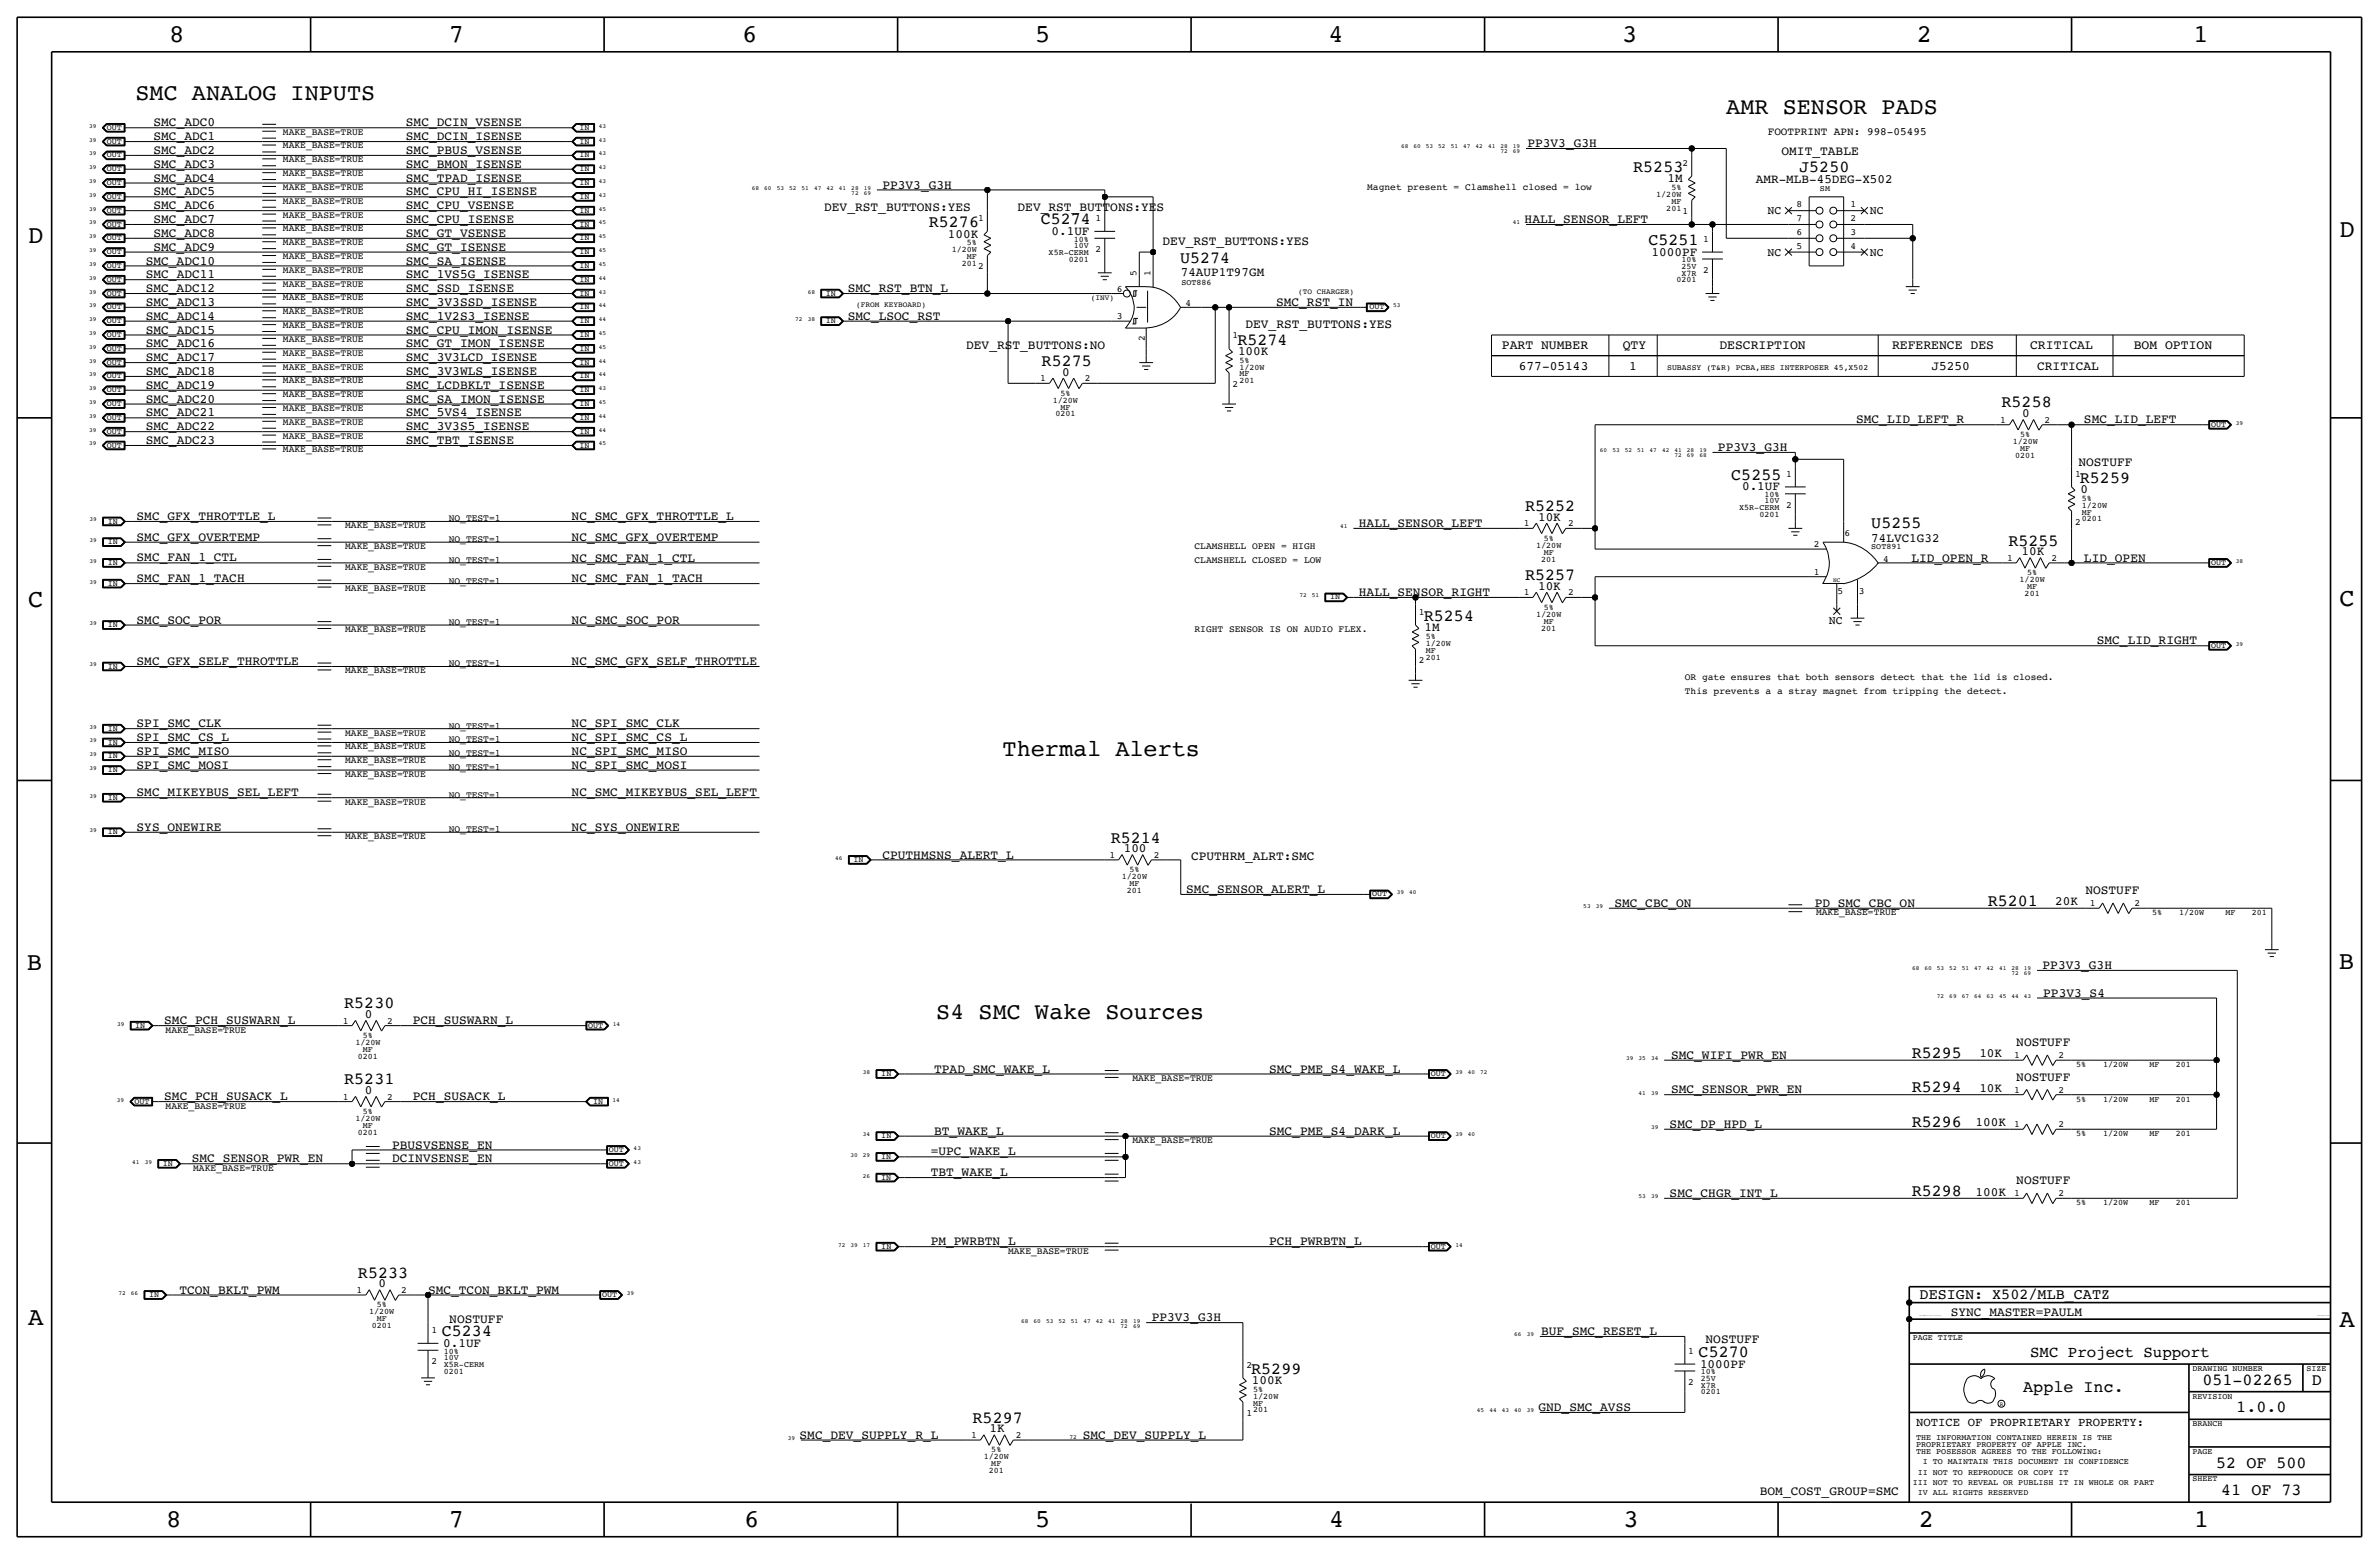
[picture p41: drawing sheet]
<svg xmlns="http://www.w3.org/2000/svg" width="875mm" height="572mm" viewBox="0 0 875 572" stroke-linecap="round" stroke-linejoin="round" font-family="sans-serif">
<defs><g id="words">
<g font-size="9.4">
<text x="62.2" y="15.5">8</text>
<text x="165.1" y="15.5">7</text>
<text x="273" y="15.5">6</text>
<text x="380.7" y="15.5">5</text>
<text x="488.7" y="15.5">4</text>
<text x="596.6" y="15.5">3</text>
<text x="705" y="15.5">2</text>
<text x="806.6" y="15.5">1</text>
<text x="10.4" y="89.4">D</text>
<text x="860.5" y="87.1">D</text>
<text x="10.4" y="223.3">C</text>
<text x="860.5" y="222.8">C</text>
<text x="9.9" y="356.6">B</text>
<text x="860.2" y="356.4">B</text>
<text x="10.4" y="487.4">A</text>
<text x="860.5" y="488.2">A</text>
<text x="61.2" y="561.6">8</text>
<text x="165.1" y="561.6">7</text>
<text x="273.8" y="561.6">6</text>
<text x="380.7" y="561.6">5</text>
<text x="488.9" y="561.6">4</text>
<text x="597.1" y="561.6">3</text>
<text x="705.8" y="561.6">2</text>
<text x="806.9" y="561.6">1</text>
</g>
<g font-size="8.6">
<text x="49.8" y="36.8">SMC ANALOG INPUTS</text>
<text x="634.9" y="41.9">AMR SENSOR PADS</text>
<text x="368.8" y="278.1">Thermal Alerts</text>
<text x="344.4" y="374.6">S4 SMC Wake Sources</text>
</g>
<g font-size="6.2">
<text x="600.7" y="63.2">R5253</text>
<text x="661.8" y="63.2">J5250</text>
<text x="341.6" y="83.6">R5276</text>
<text x="382.8" y="82.6">C5274</text>
<text x="606.3" y="90.2">C5251</text>
<text x="434" y="96.8">U5274</text>
<text x="455.1" y="126.7">R5274</text>
<text x="383.1" y="134.6">R5275</text>
<text x="736.2" y="149.9">R5258</text>
<text x="636.8" y="176.5">C5255</text>
<text x="765" y="177.5">R5259</text>
<text x="560.9" y="188">R5252</text>
<text x="688.3" y="194.3">U5255</text>
<text x="738.7" y="200.7">R5255</text>
<text x="560.9" y="213.4">R5257</text>
<text x="523.7" y="228.3">R5254</text>
<text x="408.5" y="309.9">R5214</text>
<text x="731.1" y="333.2">R5201</text>
<text x="126.6" y="370.8">R5230</text>
<text x="703.2" y="389.1">R5295</text>
<text x="126.6" y="398.8">R5231</text>
<text x="703.2" y="401.8">R5294</text>
<text x="703.2" y="414.5">R5296</text>
<text x="703.2" y="439.9">R5298</text>
<text x="131.7" y="469.9">R5233</text>
<text x="162.5" y="491.5">C5234</text>
<text x="624.8" y="499.1">C5270</text>
<text x="460.2" y="505.2">R5299</text>
<text x="810.1" y="509.3">051-02265</text>
<text x="850.3" y="509.3">D</text>
<text x="744.2" y="511.8">Apple Inc.</text>
<text x="822.6" y="519.4">1.0.0</text>
<text x="357.7" y="523.2">R5297</text>
<text x="815.2" y="539.8">52 OF 500</text>
<text x="817" y="549.9">41 OF 73</text>
</g>
<text font-size="5.8" x="746.7" y="499.1">SMC Project Support</text>
<text font-size="5.6" x="706.1" y="477.8">DESIGN: X502/MLB_CATZ</text>
<g font-size="4.8">
<text x="552.4" y="128.3">PART NUMBER</text>
<text x="596.9" y="128.3">QTY</text>
<text x="632.4" y="128.3">DESCRIPTION</text>
<text x="695.9" y="128.3">REFERENCE DES</text>
<text x="746.7" y="128.3">CRITICAL</text>
<text x="784.8" y="128.3">BOM OPTION</text>
</g>
<g font-size="4.7">
<text x="56.5" y="46.5">SMC_ADC0</text>
<text x="149.3" y="46.5">SMC_DCIN_VSENSE</text>
<text x="56.5" y="51.6">SMC_ADC1</text>
<text x="149.3" y="51.6">SMC_DCIN_ISENSE</text>
<text x="56.5" y="56.6">SMC_ADC2</text>
<text x="149.3" y="56.6">SMC_PBUS_VSENSE</text>
<text x="561.8" y="54.1">PP3V3_G3H</text>
<text x="655.3" y="57.2">OMIT_TABLE</text>
<text x="56.5" y="61.7">SMC_ADC3</text>
<text x="149.3" y="61.7">SMC_BMON_ISENSE</text>
<text x="56.5" y="71.9">SMC_ADC5</text>
<text x="56.5" y="66.8">SMC_ADC4</text>
<text x="149.3" y="71.9">SMC_CPU_HI_ISENSE</text>
<text x="149.3" y="66.8">SMC_TPAD_ISENSE</text>
<text x="324.6" y="69.3">PP3V3_G3H</text>
<text x="613.4" y="67.1">1M</text>
<text x="645.8" y="67.3">AMR-MLB-45DEG-X502</text>
<text x="56.5" y="77">SMC_ADC6</text>
<text x="149.3" y="77">SMC_CPU_VSENSE</text>
<text x="303.2" y="77.5">DEV_RST_BUTTONS:YES</text>
<text x="374.3" y="77.5">DEV_RST_BUTTONS:YES</text>
<text x="56.5" y="82">SMC_ADC7</text>
<text x="149.3" y="82">SMC_CPU_ISENSE</text>
<text x="560.8" y="82">HALL_SENSOR_LEFT</text>
<text x="56.5" y="87.1">SMC_ADC8</text>
<text x="149.3" y="87.1">SMC_GT_VSENSE</text>
<text x="348.7" y="87.4">100K</text>
<text x="386.8" y="86.4">0.1UF</text>
<text x="56.5" y="92.2">SMC_ADC9</text>
<text x="149.3" y="92.2">SMC_GT_ISENSE</text>
<text x="427.6" y="90.2">DEV_RST_BUTTONS:YES</text>
<text x="607.5" y="94">1000PF</text>
<text x="53.6" y="97.3">SMC_ADC10</text>
<text x="149.3" y="97.3">SMC_SA_ISENSE</text>
<text x="434.3" y="101.3">74AUP1T97GM</text>
<text x="53.6" y="107.4">SMC_ADC12</text>
<text x="53.6" y="102.4">SMC_ADC11</text>
<text x="149.3" y="107.4">SMC_SSD_ISENSE</text>
<text x="149.3" y="102.4">SMC_1VS5G_ISENSE</text>
<text x="311.9" y="107.4">SMC_RST_BTN_L</text>
<text x="53.6" y="112.5">SMC_ADC13</text>
<text x="149.3" y="112.5">SMC_3V3SSD_ISENSE</text>
<text x="469.3" y="112.5">SMC_RST_IN</text>
<text x="53.6" y="117.6">SMC_ADC14</text>
<text x="149.3" y="117.6">SMC_1V2S3_ISENSE</text>
<text x="311.9" y="117.6">SMC_LSOC_RST</text>
<text x="53.6" y="122.7">SMC_ADC15</text>
<text x="149.3" y="122.7">SMC_CPU_IMON_ISENSE</text>
<text x="458.1" y="120.7">DEV_RST_BUTTONS:YES</text>
<text x="53.6" y="127.8">SMC_ADC16</text>
<text x="149.3" y="127.8">SMC_GT_IMON_ISENSE</text>
<text x="355.4" y="128.3">DEV_RST_BUTTONS:NO</text>
<text x="455.4" y="130.6">100K</text>
<text x="53.6" y="137.9">SMC_ADC18</text>
<text x="53.6" y="132.8">SMC_ADC17</text>
<text x="149.3" y="137.9">SMC_3V3WLS_ISENSE</text>
<text x="149.3" y="132.8">SMC_3V3LCD_ISENSE</text>
<text x="558.7" y="135.9">677-05143</text>
<text x="599.2" y="135.9">1</text>
<text x="710.4" y="135.9">J5250</text>
<text x="749.3" y="135.9">CRITICAL</text>
<text x="53.6" y="143">SMC_ADC19</text>
<text x="149.3" y="143">SMC_LCDBKLT_ISENSE</text>
<text x="390.7" y="138.2">0</text>
<text x="53.6" y="148.1">SMC_ADC20</text>
<text x="149.3" y="148.1">SMC_SA_IMON_ISENSE</text>
<text x="53.6" y="153.2">SMC_ADC21</text>
<text x="149.3" y="153.2">SMC_5VS4_ISENSE</text>
<text x="682.7" y="155.7">SMC_LID_LEFT_R</text>
<text x="743.8" y="153.4">0</text>
<text x="766.5" y="155.7">SMC_LID_LEFT</text>
<text x="53.6" y="158.2">SMC_ADC22</text>
<text x="149.3" y="158.2">SMC_3V3S5_ISENSE</text>
<text x="53.6" y="163.3">SMC_ADC23</text>
<text x="149.3" y="163.3">SMC_TBT_ISENSE</text>
<text x="631.9" y="165.9">PP3V3_G3H</text>
<text x="764.5" y="171.5">NOSTUFF</text>
<text x="640.8" y="180.3">0.1UF</text>
<text x="765.3" y="181.4">0</text>
<text x="50.2" y="191.3">SMC_GFX_THROTTLE_L</text>
<text x="210.3" y="191.3">NC_SMC_GFX_THROTTLE_L</text>
<text x="565.7" y="191.5">10K</text>
<text x="499.8" y="193.8">HALL_SENSOR_LEFT</text>
<text x="50.2" y="198.9">SMC_GFX_OVERTEMP</text>
<text x="210.3" y="198.9">NC_SMC_GFX_OVERTEMP</text>
<text x="688.3" y="199.4">74LVC1G32</text>
<text x="50.2" y="206.5">SMC_FAN_1_CTL</text>
<text x="210.3" y="206.5">NC_SMC_FAN_1_CTL</text>
<text x="703" y="206.5">LID_OPEN_R</text>
<text x="743.5" y="204.2">10K</text>
<text x="766.5" y="206.5">LID_OPEN</text>
<text x="50.2" y="214.1">SMC_FAN_1_TACH</text>
<text x="210.3" y="214.1">NC_SMC_FAN_1_TACH</text>
<text x="499.8" y="219.2">HALL_SENSOR_RIGHT</text>
<text x="565.7" y="216.9">10K</text>
<text x="50.2" y="229.4">SMC_SOC_POR</text>
<text x="210.3" y="229.4">NC_SMC_SOC_POR</text>
<text x="524" y="232.2">1M</text>
<text x="771.2" y="237">SMC_LID_RIGHT</text>
<text x="50.2" y="244.6">SMC_GFX_SELF_THROTTLE</text>
<text x="210.3" y="244.6">NC_SMC_GFX_SELF_THROTTLE</text>
<text x="50.2" y="267.5">SPI_SMC_CLK</text>
<text x="210.3" y="267.5">NC_SPI_SMC_CLK</text>
<text x="50.2" y="272.5">SPI_SMC_CS_L</text>
<text x="210.3" y="272.5">NC_SPI_SMC_CS_L</text>
<text x="50.2" y="277.6">SPI_SMC_MISO</text>
<text x="210.3" y="277.6">NC_SPI_SMC_MISO</text>
<text x="50.2" y="282.7">SPI_SMC_MOSI</text>
<text x="210.3" y="282.7">NC_SPI_SMC_MOSI</text>
<text x="50.2" y="292.9">SMC_MIKEYBUS_SEL_LEFT</text>
<text x="210.3" y="292.9">NC_SMC_MIKEYBUS_SEL_LEFT</text>
<text x="50.2" y="305.6">SYS_ONEWIRE</text>
<text x="210.3" y="305.6">NC_SYS_ONEWIRE</text>
<text x="324.6" y="315.7">CPUTHMSNS_ALERT_L</text>
<text x="413.3" y="313.4">100</text>
<text x="438.1" y="316.2">CPUTHRM_ALRT:SMC</text>
<text x="436.3" y="328.4">SMC_SENSOR_ALERT_L</text>
<text x="767" y="328.9">NOSTUFF</text>
<text x="593.8" y="333.5">SMC_CBC_ON</text>
<text x="667.5" y="333.5">PD_SMC_CBC_ON</text>
<text x="756" y="333">20K</text>
<text x="751.3" y="356.4">PP3V3_G3H</text>
<text x="751.5" y="366.5">PP3V3_S4</text>
<text x="60.4" y="376.7">SMC_PCH_SUSWARN_L</text>
<text x="134.2" y="374.4">0</text>
<text x="151.8" y="376.7">PCH_SUSWARN_L</text>
<text x="614.6" y="389.4">SMC_WIFI_PWR_EN</text>
<text x="728" y="388.9">10K</text>
<text x="741.6" y="384.8">NOSTUFF</text>
<text x="343.6" y="394.5">TPAD_SMC_WAKE_L</text>
<text x="466.8" y="394.5">SMC_PME_S4_WAKE_L</text>
<text x="728" y="401.6">10K</text>
<text x="741.6" y="397.5">NOSTUFF</text>
<text x="60.4" y="404.6">SMC_PCH_SUSACK_L</text>
<text x="134.2" y="402.3">0</text>
<text x="151.8" y="404.6">PCH_SUSACK_L</text>
<text x="614.6" y="402.1">SMC_SENSOR_PWR_EN</text>
<text x="343.6" y="417.3">BT_WAKE_L</text>
<text x="466.8" y="417.3">SMC_PME_S4_DARK_L</text>
<text x="614.1" y="414.8">SMC_DP_HPD_L</text>
<text x="726.6" y="414.3">100K</text>
<text x="144.2" y="422.4">PBUSVSENSE_EN</text>
<text x="342.3" y="424.9">=UPC_WAKE_L</text>
<text x="70.6" y="427.5">SMC_SENSOR_PWR_EN</text>
<text x="144.2" y="427.5">DCINVSENSE_EN</text>
<text x="342.3" y="432.6">TBT_WAKE_L</text>
<text x="741.6" y="435.6">NOSTUFF</text>
<text x="614.1" y="440.2">SMC_CHGR_INT_L</text>
<text x="726.6" y="439.7">100K</text>
<text x="342.3" y="458">PM_PWRBTN_L</text>
<text x="466.8" y="458">PCH_PWRBTN_L</text>
<text x="139.3" y="473.5">0</text>
<text x="66" y="475.7">TCON_BKLT_PWM</text>
<text x="157.4" y="475.7">SMC_TCON_BKLT_PWM</text>
<text x="423.6" y="485.9">PP3V3_G3H</text>
<text x="717.5" y="483.9">SYNC_MASTER=PAULM</text>
<text x="165.3" y="486.4">NOSTUFF</text>
<text x="566.9" y="491">BUF_SMC_RESET_L</text>
<text x="163" y="495.3">0.1UF</text>
<text x="627.3" y="494">NOSTUFF</text>
<text x="625.3" y="502.9">1000PF</text>
<text x="460.5" y="509">100K</text>
<text x="565.9" y="518.9">GND_SMC_AVSS</text>
<text x="363.9" y="526.8">1K</text>
<text x="294.1" y="529.1">SMC_DEV_SUPPLY_R_L</text>
<text x="398.2" y="529.1">SMC_DEV_SUPPLY_L</text>
<text x="647.3" y="549.9">BOM_COST_GROUP=SMC</text>
</g>
<text font-size="4.5" x="704.8" y="524.5">NOTICE OF PROPRIETARY PROPERTY:</text>
<g font-size="4.3">
<text x="650.1" y="78.7">NC</text>
<text x="687.8" y="78.7">NC</text>
<text x="650.1" y="94">NC</text>
<text x="687.8" y="94">NC</text>
<text x="672.7" y="229.4">NC</text>
</g>
<text font-size="4.1" x="650.2" y="49.5">FOOTPRINT APN: 998-05495</text>
<g font-size="3.5">
<text x="104.1" y="49.5">MAKE_BASE=TRUE</text>
<text x="104.1" y="54.6">MAKE_BASE=TRUE</text>
<text x="104.1" y="59.7">MAKE_BASE=TRUE</text>
<text x="104.1" y="64.8">MAKE_BASE=TRUE</text>
<text x="618.9" y="61">2</text>
<text x="104.1" y="69.9">MAKE_BASE=TRUE</text>
<text x="502.9" y="69.9">Magnet present = Clamshell closed = low</text>
<text x="104.1" y="74.9">MAKE_BASE=TRUE</text>
<text x="660.8" y="76.2">8</text>
<text x="680.7" y="76.2">1</text>
<text x="104.1" y="80">MAKE_BASE=TRUE</text>
<text x="359.8" y="81.3">1</text>
<text x="403" y="81.3">1</text>
<text x="618.9" y="78.7">1</text>
<text x="660.8" y="81.3">7</text>
<text x="680.7" y="81.3">2</text>
<text x="104.1" y="85.1">MAKE_BASE=TRUE</text>
<text x="626.5" y="88.9">1</text>
<text x="660.8" y="86.4">6</text>
<text x="680.7" y="86.4">3</text>
<text x="104.1" y="90.2">MAKE_BASE=TRUE</text>
<text x="104.1" y="95.3">MAKE_BASE=TRUE</text>
<text x="403" y="92.7">2</text>
<text x="660.8" y="91.4">5</text>
<text x="680.7" y="91.4">4</text>
<text x="104.1" y="100.3">MAKE_BASE=TRUE</text>
<text x="359.8" y="99.1">2</text>
<text x="418" y="101.6" transform="rotate(-90 418 101.6)">5</text>
<text x="423.1" y="101.6" transform="rotate(-90 423.1 101.6)">1</text>
<text x="626.5" y="100.3">2</text>
<text x="104.1" y="105.4">MAKE_BASE=TRUE</text>
<text x="410.8" y="107.4">6</text>
<text x="104.1" y="110.5">MAKE_BASE=TRUE</text>
<text x="436.1" y="112.5">4</text>
<text x="104.1" y="115.6">MAKE_BASE=TRUE</text>
<text x="410.8" y="117.3">3</text>
<text x="104.1" y="125.7">MAKE_BASE=TRUE</text>
<text x="104.1" y="120.7">MAKE_BASE=TRUE</text>
<text x="421.1" y="125.6" transform="rotate(-90 421.1 125.6)">2</text>
<text x="453.3" y="124.5">1</text>
<text x="104.1" y="130.8">MAKE_BASE=TRUE</text>
<text x="104.1" y="135.9">MAKE_BASE=TRUE</text>
<text x="104.1" y="141">MAKE_BASE=TRUE</text>
<text x="382.6" y="140.2">1</text>
<text x="399" y="140.2">2</text>
<text x="453.3" y="142.2">2</text>
<text x="104.1" y="146.1">MAKE_BASE=TRUE</text>
<text x="104.1" y="151.1">MAKE_BASE=TRUE</text>
<text x="735.7" y="155.4">1</text>
<text x="752" y="155.4">2</text>
<text x="104.1" y="161.3">MAKE_BASE=TRUE</text>
<text x="104.1" y="156.2">MAKE_BASE=TRUE</text>
<text x="104.1" y="166.4">MAKE_BASE=TRUE</text>
<text x="657" y="175.3">1</text>
<text x="763.2" y="175.3">1</text>
<text x="165" y="191.8">NO_TEST=1</text>
<text x="657" y="186.7">2</text>
<text x="126.9" y="194.3">MAKE_BASE=TRUE</text>
<text x="560.4" y="193.5">1</text>
<text x="576.8" y="193.5">2</text>
<text x="678.4" y="197.1">6</text>
<text x="763.2" y="193">2</text>
<text x="126.9" y="201.9">MAKE_BASE=TRUE</text>
<text x="165" y="199.4">NO_TEST=1</text>
<text x="439.4" y="201.9">CLAMSHELL OPEN = HIGH</text>
<text x="667.1" y="201.2">2</text>
<text x="126.9" y="209.6">MAKE_BASE=TRUE</text>
<text x="165" y="207">NO_TEST=1</text>
<text x="439.4" y="207">CLAMSHELL CLOSED = LOW</text>
<text x="692.6" y="206.5">4</text>
<text x="738.2" y="206.2">1</text>
<text x="754.6" y="206.2">2</text>
<text x="165" y="214.6">NO_TEST=1</text>
<text x="667.1" y="211.3">1</text>
<text x="126.9" y="217.2">MAKE_BASE=TRUE</text>
<text x="560.4" y="218.9">1</text>
<text x="576.8" y="218.9">2</text>
<text x="675.8" y="218.4">5</text>
<text x="683.7" y="218.4">3</text>
<text x="521.9" y="226.1">1</text>
<text x="126.9" y="232.4">MAKE_BASE=TRUE</text>
<text x="165" y="229.9">NO_TEST=1</text>
<text x="439.4" y="232.4">RIGHT SENSOR IS ON AUDIO FLEX.</text>
<text x="165" y="245.1">NO_TEST=1</text>
<text x="521.9" y="243.8">2</text>
<text x="126.9" y="247.7">MAKE_BASE=TRUE</text>
<text x="619.7" y="250.2">OR gate ensures that both sensors detect that the lid is closed.</text>
<text x="619.7" y="255.3">This prevents a a stray magnet from tripping the detect.</text>
<text x="165" y="268">NO_TEST=1</text>
<text x="126.9" y="270.5">MAKE_BASE=TRUE</text>
<text x="126.9" y="275.6">MAKE_BASE=TRUE</text>
<text x="165" y="273.1">NO_TEST=1</text>
<text x="126.9" y="280.7">MAKE_BASE=TRUE</text>
<text x="165" y="278.1">NO_TEST=1</text>
<text x="126.9" y="285.8">MAKE_BASE=TRUE</text>
<text x="165" y="283.2">NO_TEST=1</text>
<text x="165" y="293.4">NO_TEST=1</text>
<text x="126.9" y="295.9">MAKE_BASE=TRUE</text>
<text x="126.9" y="308.6">MAKE_BASE=TRUE</text>
<text x="165" y="306.1">NO_TEST=1</text>
<text x="408" y="315.5">1</text>
<text x="424.4" y="315.5">2</text>
<text x="768.7" y="333.2">1</text>
<text x="785.1" y="333.2">2</text>
<text x="668" y="336.6">MAKE_BASE=TRUE</text>
<text x="126.1" y="376.4">1</text>
<text x="142.4" y="376.4">2</text>
<text x="60.9" y="379.7">MAKE_BASE=TRUE</text>
<text x="740.8" y="389.1">1</text>
<text x="757.1" y="389.1">2</text>
<text x="416.5" y="397.5">MAKE_BASE=TRUE</text>
<text x="740.8" y="401.8">1</text>
<text x="757.1" y="401.8">2</text>
<text x="60.9" y="407.7">MAKE_BASE=TRUE</text>
<text x="126.1" y="404.4">1</text>
<text x="142.4" y="404.4">2</text>
<text x="740.8" y="414.5">1</text>
<text x="757.1" y="414.5">2</text>
<text x="416.5" y="420.4">MAKE_BASE=TRUE</text>
<text x="71.1" y="430.5">MAKE_BASE=TRUE</text>
<text x="740.8" y="439.9">1</text>
<text x="757.1" y="439.9">2</text>
<text x="370.8" y="461">MAKE_BASE=TRUE</text>
<text x="131.2" y="475.5">1</text>
<text x="147.5" y="475.5">2</text>
<text x="158.7" y="490.2">1</text>
<text x="621" y="497.8">1</text>
<text x="158.7" y="501.6">2</text>
<text x="458.4" y="502.9">2</text>
<text x="621" y="509.3">2</text>
<text x="458.4" y="520.7">1</text>
<text x="357.2" y="528.8">1</text>
<text x="373.6" y="528.8">2</text>
</g>
<g font-size="3.1">
<text x="39.3" y="47.8">OUT</text>
<text x="213.2" y="47.8">IN</text>
<text x="39.3" y="52.8">OUT</text>
<text x="213.2" y="52.8">IN</text>
<text x="39.3" y="57.9">OUT</text>
<text x="213.2" y="57.9">IN</text>
<text x="39.3" y="63">OUT</text>
<text x="213.2" y="63">IN</text>
<text x="39.3" y="68.1">OUT</text>
<text x="213.2" y="68.1">IN</text>
<text x="614.7" y="69.8">5%</text>
<text x="669.4" y="70.4">SM</text>
<text x="39.3" y="73.2">OUT</text>
<text x="213.2" y="73.2">IN</text>
<text x="609.2" y="72.4">1/20W</text>
<text x="612.9" y="77.5">201</text>
<text x="614.7" y="74.9">MF</text>
<text x="39.3" y="83.3">OUT</text>
<text x="39.3" y="78.2">OUT</text>
<text x="213.2" y="83.3">IN</text>
<text x="213.2" y="78.2">IN</text>
<text x="39.3" y="88.4">OUT</text>
<text x="213.2" y="88.4">IN</text>
<text x="395" y="88.9">10%</text>
<text x="39.3" y="93.5">OUT</text>
<text x="213.2" y="93.5">IN</text>
<text x="350.1" y="92.7">1/20W</text>
<text x="355.7" y="95.2">MF</text>
<text x="355.7" y="90.2">5%</text>
<text x="385.7" y="93.7">X5R-CERM</text>
<text x="395" y="91.2">10V</text>
<text x="39.3" y="98.6">OUT</text>
<text x="213.2" y="98.6">IN</text>
<text x="353.8" y="97.8">201</text>
<text x="393.1" y="96.3">0201</text>
<text x="618.5" y="101.3">X7R</text>
<text x="618.5" y="98.8">25V</text>
<text x="618.5" y="96.5">10%</text>
<text x="39.3" y="103.6">OUT</text>
<text x="213.2" y="103.6">IN</text>
<text x="434.5" y="104.9">SOT886</text>
<text x="616.6" y="103.9">0201</text>
<text x="39.3" y="108.7">OUT</text>
<text x="39.3" y="113.8">OUT</text>
<text x="213.2" y="113.8">IN</text>
<text x="213.2" y="108.7">IN</text>
<text x="303.7" y="108.7">IN</text>
<text x="503.7" y="113.8">OUT</text>
<text x="39.3" y="118.9">OUT</text>
<text x="213.2" y="118.9">IN</text>
<text x="303.7" y="118.9">IN</text>
<text x="39.3" y="124">OUT</text>
<text x="213.2" y="124">IN</text>
<text x="39.3" y="129">OUT</text>
<text x="213.2" y="129">IN</text>
<text x="39.3" y="134.1">OUT</text>
<text x="213.2" y="134.1">IN</text>
<text x="455.9" y="135.9">1/20W</text>
<text x="455.9" y="133.3">5%</text>
<text x="39.3" y="139.2">OUT</text>
<text x="213.2" y="139.2">IN</text>
<text x="455.9" y="141">201</text>
<text x="455.9" y="138.4">MF</text>
<text x="39.3" y="149.4">OUT</text>
<text x="39.3" y="144.3">OUT</text>
<text x="213.2" y="149.4">IN</text>
<text x="213.2" y="144.3">IN</text>
<text x="387.2" y="148.1">1/20W</text>
<text x="390" y="145.5">5%</text>
<text x="39.3" y="154.4">OUT</text>
<text x="213.2" y="154.4">IN</text>
<text x="388.2" y="153.2">0201</text>
<text x="390" y="150.6">MF</text>
<text x="39.3" y="159.5">OUT</text>
<text x="213.2" y="159.5">IN</text>
<text x="743.1" y="160.8">5%</text>
<text x="813.3" y="157">OUT</text>
<text x="39.3" y="164.6">OUT</text>
<text x="213.2" y="164.6">IN</text>
<text x="740.3" y="163.3">1/20W</text>
<text x="743.1" y="165.9">MF</text>
<text x="741.2" y="168.4">0201</text>
<text x="649" y="185.2">10V</text>
<text x="649" y="182.9">10%</text>
<text x="765.8" y="184.1">5%</text>
<text x="639.7" y="187.7">X5R-CERM</text>
<text x="647.1" y="190.2">0201</text>
<text x="765.8" y="191.8">0201</text>
<text x="765.8" y="189.2">MF</text>
<text x="765.8" y="186.7">1/20W</text>
<text x="39.7" y="192.5">IN</text>
<text x="39.7" y="200.2">IN</text>
<text x="565" y="201.4">1/20W</text>
<text x="567.8" y="204">MF</text>
<text x="567.8" y="198.9">5%</text>
<text x="688.3" y="201.9">SOT891</text>
<text x="39.7" y="207.8">IN</text>
<text x="566.9" y="206.5">201</text>
<text x="813.3" y="207.8">OUT</text>
<text x="39.7" y="215.4">IN</text>
<text x="742.8" y="214.1">1/20W</text>
<text x="745.6" y="211.6">5%</text>
<text x="489.3" y="220.5">IN</text>
<text x="744.7" y="219.2">201</text>
<text x="745.6" y="216.7">MF</text>
<text x="565" y="226.8">1/20W</text>
<text x="567.8" y="224.3">5%</text>
<text x="39.7" y="230.6">IN</text>
<text x="566.9" y="231.9">201</text>
<text x="567.8" y="229.4">MF</text>
<text x="524.5" y="237.5">1/20W</text>
<text x="524.5" y="234.9">5%</text>
<text x="813.3" y="238.3">OUT</text>
<text x="39.7" y="245.9">IN</text>
<text x="524.5" y="242.6">201</text>
<text x="524.5" y="240">MF</text>
<text x="39.7" y="268.7">IN</text>
<text x="39.7" y="273.8">IN</text>
<text x="39.7" y="278.9">IN</text>
<text x="39.7" y="284">IN</text>
<text x="39.7" y="294.1">IN</text>
<text x="39.7" y="306.8">IN</text>
<text x="313.9" y="317">IN</text>
<text x="412.6" y="323.3">1/20W</text>
<text x="415.4" y="320.8">5%</text>
<text x="414.5" y="328.4">201</text>
<text x="415.4" y="325.9">MF</text>
<text x="504.6" y="329.7">OUT</text>
<text x="791.6" y="336.6">5%</text>
<text x="801.5" y="336.6">1/20W</text>
<text x="818.5" y="336.6">MF</text>
<text x="828.3" y="336.6">201</text>
<text x="49.7" y="378">IN</text>
<text x="216.4" y="378">OUT</text>
<text x="133.5" y="381.8">5%</text>
<text x="130.7" y="384.3">1/20W</text>
<text x="131.6" y="389.4">0201</text>
<text x="133.5" y="386.8">MF</text>
<text x="324.2" y="395.7">IN</text>
<text x="526.2" y="395.7">OUT</text>
<text x="763.7" y="392.4">5%</text>
<text x="773.6" y="392.4">1/20W</text>
<text x="790.6" y="392.4">MF</text>
<text x="800.3" y="392.4">201</text>
<text x="49.5" y="405.9">OUT</text>
<text x="218.1" y="405.9">IN</text>
<text x="763.7" y="405.1">5%</text>
<text x="773.6" y="405.1">1/20W</text>
<text x="790.6" y="405.1">MF</text>
<text x="800.3" y="405.1">201</text>
<text x="130.7" y="412.2">1/20W</text>
<text x="133.5" y="409.7">5%</text>
<text x="131.6" y="417.3">0201</text>
<text x="133.5" y="414.8">MF</text>
<text x="324.2" y="418.6">IN</text>
<text x="526.2" y="418.6">OUT</text>
<text x="763.7" y="417.8">5%</text>
<text x="773.6" y="417.8">1/20W</text>
<text x="790.6" y="417.8">MF</text>
<text x="800.3" y="417.8">201</text>
<text x="224" y="423.7">OUT</text>
<text x="59.9" y="428.8">IN</text>
<text x="224" y="428.8">OUT</text>
<text x="324.1" y="426.2">IN</text>
<text x="324.1" y="433.8">IN</text>
<text x="763.7" y="443.2">5%</text>
<text x="773.6" y="443.2">1/20W</text>
<text x="790.6" y="443.2">MF</text>
<text x="800.3" y="443.2">201</text>
<text x="324.2" y="459.2">IN</text>
<text x="526.2" y="459.2">OUT</text>
<text x="54.8" y="477">IN</text>
<text x="221.4" y="477">OUT</text>
<text x="135.8" y="483.4">1/20W</text>
<text x="138.6" y="485.9">MF</text>
<text x="138.6" y="480.8">5%</text>
<text x="136.7" y="488.4">0201</text>
<text x="163.3" y="497.8">10%</text>
<text x="703.5" y="492.8">PAGE TITLE</text>
<text x="163.3" y="502.7">X5R-CERM</text>
<text x="163.3" y="500.1">10V</text>
<text x="163.3" y="505.2">0201</text>
<text x="625.6" y="507.7">25V</text>
<text x="625.6" y="505.5">10%</text>
<text x="806.4" y="504.2">DRAWING NUMBER</text>
<text x="848.3" y="504.2">SIZE</text>
<text x="461" y="514.3">1/20W</text>
<text x="461" y="511.8">5%</text>
<text x="625.6" y="512.8">0201</text>
<text x="625.6" y="510.3">X7R</text>
<text x="806.4" y="514.3">REVISION</text>
<text x="461" y="519.4">201</text>
<text x="461" y="516.9">MF</text>
<text x="806.4" y="524.5">BRANCH</text>
<text x="704.8" y="532.1">PROPRIETARY PROPERTY OF APPLE INC.</text>
<text x="704.8" y="529.6">THE INFORMATION CONTAINED HEREIN IS THE</text>
<text x="361.8" y="536.7">1/20W</text>
<text x="364.6" y="539.2">MF</text>
<text x="364.6" y="534.2">5%</text>
<text x="704.8" y="534.7">THE POSESSOR AGREES TO THE FOLLOWING:</text>
<text x="707.2" y="538.5">I TO MAINTAIN THIS DOCUMENT IN CONFIDENCE</text>
<text x="806.4" y="534.7">PAGE</text>
<text x="363.7" y="541.8">201</text>
<text x="705.4" y="542.3">II NOT TO REPRODUCE OR COPY IT</text>
<text x="806.4" y="544.8">SHEET</text>
<text x="703.5" y="546.1">III NOT TO REVEAL OR PUBLISH IT IN WHOLE OR PART</text>
<text x="705.4" y="549.9">IV ALL RIGHTS RESERVED</text>
</g>
<text font-size="3" x="613.2" y="135.9">SUBASSY (T&amp;R) PCBA,HES INTERPOSER 45,X502</text>
<g font-size="2.9">
<text x="477.5" y="108">(TO CHARGER)</text>
<text x="314.9" y="113">(FROM KEYBOARD)</text>
<text x="401.3" y="110.5">(INV)</text>
</g>
<g font-size="2.3">
<text x="32.8" y="47">39</text>
<text x="220.2" y="47">43</text>
<text x="32.8" y="52.1">39</text>
<text x="220.2" y="52.1">43</text>
<text x="32.8" y="57.1">39</text>
<text x="220.2" y="57.2">43</text>
<text x="515.3" y="54.6">68</text>
<text x="519.9" y="54.6">60</text>
<text x="524.5" y="54.6">53</text>
<text x="529" y="54.6">52</text>
<text x="533.6" y="54.6">51</text>
<text x="538.2" y="54.6">47</text>
<text x="542.7" y="54.6">42</text>
<text x="547.3" y="54.6">41</text>
<text x="551.9" y="56.4">72</text>
<text x="551.9" y="54.6">28</text>
<text x="556.5" y="56.4">69</text>
<text x="556.5" y="54.6">19</text>
<text x="32.8" y="62.2">39</text>
<text x="220.2" y="62.2">43</text>
<text x="32.8" y="67.3">39</text>
<text x="220.2" y="67.3">43</text>
<text x="276.6" y="69.8">68</text>
<text x="281.1" y="69.8">60</text>
<text x="285.7" y="69.8">53</text>
<text x="290.3" y="69.8">52</text>
<text x="294.8" y="69.8">51</text>
<text x="299.4" y="69.8">47</text>
<text x="304" y="69.8">42</text>
<text x="308.6" y="69.8">41</text>
<text x="313.1" y="71.7">72</text>
<text x="313.1" y="69.8">28</text>
<text x="317.7" y="71.7">69</text>
<text x="317.7" y="69.8">19</text>
<text x="32.8" y="77.5">39</text>
<text x="32.8" y="72.4">39</text>
<text x="220.2" y="77.5">45</text>
<text x="220.2" y="72.4">43</text>
<text x="32.8" y="82.5">39</text>
<text x="220.2" y="82.6">45</text>
<text x="556.5" y="82.5">41</text>
<text x="32.8" y="87.6">39</text>
<text x="220.2" y="87.6">45</text>
<text x="32.8" y="92.7">39</text>
<text x="220.2" y="92.7">45</text>
<text x="32.8" y="97.8">39</text>
<text x="220.2" y="97.8">45</text>
<text x="32.8" y="107.9">39</text>
<text x="32.8" y="102.9">39</text>
<text x="220.2" y="107.9">43</text>
<text x="220.2" y="102.9">44</text>
<text x="297.1" y="107.9">68</text>
<text x="32.8" y="113">39</text>
<text x="220.2" y="113">44</text>
<text x="512.5" y="113">53</text>
<text x="32.8" y="118.1">39</text>
<text x="220.2" y="118.1">44</text>
<text x="292.5" y="118.1">72</text>
<text x="297.1" y="118.1">38</text>
<text x="32.8" y="123.2">39</text>
<text x="220.2" y="123.2">45</text>
<text x="32.8" y="128.3">39</text>
<text x="220.2" y="128.3">45</text>
<text x="32.8" y="133.4">39</text>
<text x="220.2" y="133.3">44</text>
<text x="32.8" y="143.5">39</text>
<text x="32.8" y="138.4">39</text>
<text x="220.2" y="138.4">44</text>
<text x="220.2" y="143.5">43</text>
<text x="32.8" y="148.6">39</text>
<text x="220.2" y="148.6">45</text>
<text x="32.8" y="153.7">39</text>
<text x="220.2" y="153.7">44</text>
<text x="32.8" y="158.8">39</text>
<text x="220.2" y="158.8">44</text>
<text x="822.4" y="156.2">39</text>
<text x="32.8" y="163.8">39</text>
<text x="220.2" y="163.8">45</text>
<text x="588.5" y="166.4">60</text>
<text x="593" y="166.4">53</text>
<text x="597.6" y="166.4">52</text>
<text x="602.2" y="166.4">51</text>
<text x="606.8" y="166.4">47</text>
<text x="611.3" y="166.4">42</text>
<text x="615.9" y="166.4">41</text>
<text x="620.5" y="166.4">28</text>
<text x="625" y="166.4">19</text>
<text x="615.9" y="168.2">72</text>
<text x="620.5" y="168.2">69</text>
<text x="625" y="168.2">68</text>
<text x="32.9" y="191.8">39</text>
<text x="493" y="194.3">41</text>
<text x="32.9" y="199.4">39</text>
<text x="32.9" y="207">39</text>
<text x="822.4" y="207">38</text>
<text x="32.9" y="214.6">39</text>
<text x="674.3" y="213.9">NC</text>
<text x="477.9" y="219.7">72</text>
<text x="482.5" y="219.7">51</text>
<text x="32.9" y="229.9">39</text>
<text x="822.4" y="237.5">39</text>
<text x="32.9" y="245.1">39</text>
<text x="32.9" y="268">39</text>
<text x="32.9" y="273.1">39</text>
<text x="32.9" y="278.1">39</text>
<text x="32.9" y="283.2">39</text>
<text x="32.9" y="293.4">39</text>
<text x="32.9" y="306.1">39</text>
<text x="307.2" y="316.2">46</text>
<text x="513.7" y="328.9">39</text>
<text x="518.3" y="328.9">40</text>
<text x="582.4" y="334">53</text>
<text x="586.9" y="334">39</text>
<text x="703.3" y="356.9">68</text>
<text x="707.8" y="356.9">60</text>
<text x="712.4" y="356.9">53</text>
<text x="717" y="356.9">52</text>
<text x="721.6" y="356.9">51</text>
<text x="726.1" y="356.9">47</text>
<text x="730.7" y="356.9">42</text>
<text x="735.3" y="356.9">41</text>
<text x="739.9" y="358.7">72</text>
<text x="739.9" y="356.9">28</text>
<text x="744.4" y="358.7">69</text>
<text x="744.4" y="356.9">19</text>
<text x="712.4" y="367">72</text>
<text x="717" y="367">69</text>
<text x="721.6" y="367">67</text>
<text x="726.1" y="367">64</text>
<text x="730.7" y="367">63</text>
<text x="735.3" y="367">45</text>
<text x="739.9" y="367">44</text>
<text x="744.4" y="367">43</text>
<text x="43.1" y="377.2">39</text>
<text x="225.5" y="377.2">14</text>
<text x="598.1" y="389.9">39</text>
<text x="602.7" y="389.9">35</text>
<text x="607.3" y="389.9">34</text>
<text x="317.4" y="395">38</text>
<text x="535.3" y="395">39</text>
<text x="539.9" y="395">40</text>
<text x="544.5" y="395">72</text>
<text x="42.9" y="405.1">39</text>
<text x="225.3" y="405.1">14</text>
<text x="602.7" y="402.6">41</text>
<text x="607.3" y="402.6">39</text>
<text x="317.4" y="417.8">34</text>
<text x="535.3" y="417.8">39</text>
<text x="539.9" y="417.8">40</text>
<text x="607.3" y="415.3">39</text>
<text x="233.1" y="422.9">43</text>
<text x="312.8" y="425.5">30</text>
<text x="317.4" y="425.5">29</text>
<text x="48.7" y="428">41</text>
<text x="53.2" y="428">39</text>
<text x="233.1" y="428">43</text>
<text x="317.4" y="433.1">26</text>
<text x="602.7" y="440.7">53</text>
<text x="607.3" y="440.7">39</text>
<text x="308.3" y="458.5">72</text>
<text x="312.8" y="458.5">39</text>
<text x="317.4" y="458.5">17</text>
<text x="535.3" y="458.5">14</text>
<text x="43.6" y="476.2">72</text>
<text x="48.2" y="476.2">66</text>
<text x="230.5" y="476.2">39</text>
<text x="375.6" y="486.4">68</text>
<text x="380.2" y="486.4">60</text>
<text x="384.8" y="486.4">53</text>
<text x="389.3" y="486.4">52</text>
<text x="393.9" y="486.4">51</text>
<text x="398.5" y="486.4">47</text>
<text x="403" y="486.4">42</text>
<text x="407.6" y="486.4">41</text>
<text x="412.2" y="486.4">28</text>
<text x="412.2" y="488.2">72</text>
<text x="416.8" y="486.4">19</text>
<text x="416.8" y="488.2">69</text>
<text x="557" y="491.5">66</text>
<text x="561.5" y="491.5">39</text>
<text x="543.3" y="519.4">45</text>
<text x="547.8" y="519.4">44</text>
<text x="552.4" y="519.4">43</text>
<text x="557" y="519.4">40</text>
<text x="561.5" y="519.4">39</text>
<text x="289.8" y="529.6">39</text>
<text x="393.4" y="529.1">72</text>
</g>
<text font-size="2.2" x="735.5" y="516.9">R</text>
<g font-size=".4">
<text x="706.1" y="483.9">LAST CHANGE: Thu Aug 4 21:00:42 2016</text>
<text x="852.4" y="483.9">SYNC_DATE=06/15/2015</text>
</g>
</g></defs>
<g fill="none" stroke="#000" stroke-width=".37">
<path d="M37.6 57.2l1.6-1.6zM37.6 52.1l1.6-1.6zM37.6 47l1.6-1.6zM37.6 57.1l1.6 1.6zM37.6 52.1l1.6 1.5zM37.6 47l1.6 1.6zM37.7 57.2l1.5 1.4zM37.7 52.1l1.5 1.4zM37.7 47l1.5 1.5zM37.7 57.2l1.5-1.5zM37.7 52.1l1.5-1.5zM37.7 47l1.5-1.5z"/>
<path d="M37.9 57.2l1.4-1.4zM37.9 52.1l1.4-1.4zM37.9 47l1.4-1.4zM37.9 57.2l1.4 1.3zM37.9 52.1l1.4 1.3zM37.9 47l1.4 1.4zM38 57.1l1.3 1.3zM38 52.1l1.3 1.2zM38 47l1.3 1.3zM38 57.2l1.3-1.3zM38 52.1l1.3-1.3zM38 47l1.3-1.3z"/>
<path d="M39.2 55.6h6.8zM39.2 50.5h6.8zM39.2 45.4h6.8zM39.2 58.7h6.8zM39.2 53.6h6.8zM39.2 48.6h6.8zM39.2 58.6h6.7zM39.2 53.5h6.7zM39.2 48.5h6.7zM39.2 55.7h6.7zM39.2 50.6h6.7zM39.2 45.5h6.7z"/>
<path d="M39.3 55.8h6.5zM39.3 50.7h6.5zM39.3 45.6h6.5zM39.3 58.5h6.5zM39.3 53.4h6.5zM39.3 48.4h6.5zM39.3 55.9h6.4zM39.3 58.4h6.4zM39.3 50.8h6.4zM39.3 53.3h6.4zM39.3 45.7h6.4zM39.3 48.3h6.4z"/>
<path d="M45.7 55.9v2.5zM45.7 50.8v2.5zM45.7 45.7v2.6zM45.7 57.2h2.5zM45.7 52.1h2.5zM45.7 47h2.5zM45.8 55.8v2.7zM45.8 50.7v2.7zM45.8 45.6v2.8zM45.9 55.7v2.9zM45.9 50.6v2.9zM45.9 45.5v3z"/>
<path d="M46 55.6v3.1zM46 50.5v3.1zM46 45.4v3.2zM48.2 47h48.3zM48.2 52.1h48.3zM48.2 57.2h48.3zM96.5 58.4h5zM96.5 57.2h5zM96.5 55.9h5zM96.5 53.3h5zM96.5 52.1h5zM96.5 50.8h5z"/>
<path d="M96.5 48.3h5zM96.5 47h5zM96.5 45.7h5zM101.5 57.2h106.7zM101.5 47h106.7zM101.5 52.1h106.7zM208.2 57.2h2.6zM208.2 52.1h2.6zM208.2 47h2.6zM210.3 57.1l1.6 1.6zM210.3 52.1l1.6 1.5zM210.3 47l1.6 1.6z"/>
<path d="M210.3 57.2l1.6-1.6zM210.3 52.1l1.6-1.6zM210.3 47l1.6-1.6zM210.5 57.2l1.4-1.5zM210.5 52.1l1.4-1.5zM210.5 47l1.4-1.5zM210.5 57.2l1.4 1.4zM210.5 52.1l1.4 1.4zM210.5 47l1.4 1.5zM210.6 57.2l1.4-1.4zM210.6 52.1l1.4-1.4zM210.6 47l1.4-1.4z"/>
<path d="M210.6 57.2l1.4 1.3zM210.6 52.1l1.4 1.3zM210.6 47l1.4 1.4zM210.8 57.2l1.2-1.3zM210.8 52.1l1.2-1.3zM210.8 47l1.2-1.3zM210.8 57.1l1.2 1.3zM210.8 52.1l1.2 1.2zM210.8 47l1.2 1.3zM211.9 55.6h6.8zM211.9 50.5h6.8zM211.9 45.4h6.8z"/>
<path d="M211.9 58.7h6.8zM211.9 53.6h6.8zM211.9 48.6h6.8zM211.9 55.7h6.7zM211.9 50.6h6.7zM211.9 45.5h6.7zM211.9 58.6h6.7zM211.9 53.5h6.7zM211.9 48.5h6.7zM212 55.8h6.5zM212 50.7h6.5zM212 45.6h6.5z"/>
<path d="M212 58.5h6.5zM212 53.4h6.5zM212 48.4h6.5zM212 55.9h6.4zM212 58.4h6.4zM212 50.8h6.4zM212 53.3h6.4zM212 45.7h6.4zM212 48.3h6.4zM218.4 55.9v2.5zM218.4 50.8v2.5zM218.4 45.7v2.6z"/>
<path d="M218.5 55.8v2.7zM218.5 50.7v2.7zM218.5 45.6v2.8zM218.6 55.7v2.9zM218.6 50.6v2.9zM218.6 45.5v3zM218.7 55.6v3.1zM218.7 50.5v3.1zM218.7 45.4v3.2zM561.3 54.6h60.9zM622.2 54.6h12.7zM622.2 54.6v2.6z"/>
<path d="M622.2 57.1v7.7zM634.9 54.6v33zM37.6 77.5l1.6-1.6zM37.6 72.4l1.6-1.6zM37.6 67.3l1.6-1.6zM37.6 62.2l1.6-1.5zM37.6 77.5l1.6 1.5zM37.6 72.4l1.6 1.6zM37.6 67.3l1.6 1.6zM37.6 62.2l1.6 1.6zM37.7 77.5l1.5 1.4zM37.7 72.4l1.5 1.5z"/>
<path d="M37.7 67.3l1.5 1.5zM37.7 62.2l1.5 1.5zM37.7 77.5l1.5-1.5zM37.7 72.4l1.5-1.5zM37.7 67.3l1.5-1.5zM37.7 62.2l1.5-1.4zM37.9 77.5l1.4-1.4zM37.9 72.4l1.4-1.4zM37.9 67.3l1.4-1.4zM37.9 62.2l1.4-1.3zM37.9 77.5l1.4 1.3zM37.9 72.4l1.4 1.4z"/>
<path d="M37.9 67.3l1.4 1.4zM37.9 62.2l1.4 1.4zM38 77.5l1.3 1.2zM38 72.4l1.3 1.3zM38 67.3l1.3 1.3zM38 62.2l1.3 1.3zM38 62.2l1.3-1.2zM39.2 75.9h6.8zM39.2 70.8h6.8zM39.2 65.7h6.8zM39.2 60.7h6.8zM39.2 79h6.8z"/>
<path d="M39.2 74h6.8zM39.2 68.9h6.8zM39.2 63.8h6.8zM39.2 78.9h6.7zM39.2 73.9h6.7zM39.2 68.8h6.7zM39.2 63.7h6.7zM39.2 76h6.7zM39.2 70.9h6.7zM39.2 65.8h6.7zM39.2 60.8h6.7zM39.3 76.1h6.5z"/>
<path d="M39.3 71h6.5zM39.3 65.9h6.5zM39.3 60.9h6.5zM39.3 78.8h6.5zM39.3 73.8h6.5zM39.3 68.7h6.5zM39.3 63.6h6.5zM39.3 76.2h6.4zM39.3 78.7h6.4zM39.3 71.1h6.4zM39.3 73.7h6.4zM39.3 66h6.4z"/>
<path d="M39.3 68.6h6.4zM39.3 61h6.4zM39.3 63.5h6.4zM39.3 76.2l-1.3 1.3zM39.3 71.1l-1.3 1.3zM39.3 66l-1.3 1.3zM45.7 76.2v2.5zM45.7 71.1v2.6zM45.7 66v2.6zM45.7 61v2.5zM45.7 77.5h2.5zM45.7 72.4h2.5z"/>
<path d="M45.7 67.3h2.5zM45.7 62.2h2.5zM45.8 76.1v2.7zM45.8 71v2.8zM45.8 65.9v2.8zM45.8 60.9v2.7zM45.9 76v2.9zM45.9 70.9v3zM45.9 65.8v3zM45.9 60.8v2.9zM46 75.9v3.1zM46 70.8v3.2z"/>
<path d="M46 65.7v3.2zM46 60.7v3.1zM48.2 62.2h48.3zM48.2 67.3h48.3zM48.2 72.4h48.3zM48.2 77.5h48.3zM96.5 63.5h5zM96.5 62.2h5zM96.5 61h5zM96.5 78.7h5zM96.5 77.5h5zM96.5 76.2h5z"/>
<path d="M96.5 73.7h5zM96.5 72.4h5zM96.5 71.1h5zM96.5 68.6h5zM96.5 67.3h5zM96.5 66h5zM101.5 62.2h106.7zM101.5 67.3h106.7zM101.5 77.5h106.7zM101.5 72.4h106.7zM208.2 77.5h2.6zM208.2 72.4h2.6z"/>
<path d="M208.2 67.3h2.6zM208.2 62.2h2.6zM210.3 77.5l1.6 1.5zM210.3 72.4l1.6 1.6zM210.3 67.3l1.6 1.6zM210.3 62.2l1.6 1.6zM210.3 77.5l1.6-1.6zM210.3 72.4l1.6-1.6zM210.3 67.3l1.6-1.6zM210.3 62.2l1.6-1.5zM210.5 77.5l1.4-1.5zM210.5 72.4l1.4-1.5z"/>
<path d="M210.5 67.3l1.4-1.5zM210.5 62.2l1.4-1.4zM210.5 77.5l1.4 1.4zM210.5 72.4l1.4 1.5zM210.5 67.3l1.4 1.5zM210.5 62.2l1.4 1.5zM210.6 77.5l1.4-1.4zM210.6 72.4l1.4-1.4zM210.6 67.3l1.4-1.4zM210.6 62.2l1.4-1.3zM210.6 77.5l1.4 1.3zM210.6 72.4l1.4 1.4z"/>
<path d="M210.6 67.3l1.4 1.4zM210.6 62.2l1.4 1.4zM210.8 77.5l1.2-1.3zM210.8 72.4l1.2-1.3zM210.8 67.3l1.2-1.3zM210.8 62.2l1.2-1.2zM210.8 77.5l1.2 1.2zM210.8 72.4l1.2 1.3zM210.8 67.3l1.2 1.3zM210.8 62.2l1.2 1.3zM211.9 75.9h6.8zM211.9 70.8h6.8z"/>
<path d="M211.9 65.7h6.8zM211.9 60.7h6.8zM211.9 79h6.8zM211.9 74h6.8zM211.9 68.9h6.8zM211.9 63.8h6.8zM211.9 76h6.7zM211.9 70.9h6.7zM211.9 65.8h6.7zM211.9 60.8h6.7zM211.9 78.9h6.7zM211.9 73.9h6.7z"/>
<path d="M211.9 68.8h6.7zM211.9 63.7h6.7zM212 76.1h6.5zM212 71h6.5zM212 65.9h6.5zM212 60.9h6.5zM212 78.8h6.5zM212 73.8h6.5zM212 68.7h6.5zM212 63.6h6.5zM212 76.2h6.4zM212 78.7h6.4z"/>
<path d="M212 71.1h6.4zM212 73.7h6.4zM212 66h6.4zM212 68.6h6.4zM212 61h6.4zM212 63.5h6.4zM218.4 76.2v2.5zM218.4 71.1v2.6zM218.4 66v2.6zM218.4 61v2.5zM218.5 76.1v2.7zM218.5 71v2.8z"/>
<path d="M218.5 65.9v2.8zM218.5 60.9v2.7zM218.6 76v2.9zM218.6 70.9v3zM218.6 65.8v3zM218.6 60.8v2.9zM218.7 75.9v3.1zM218.7 70.8v3.2zM218.7 65.7v3.2zM218.7 60.7v3.1zM322.5 69.9h40.7zM363.2 69.9h43.1z"/>
<path d="M363.2 69.8v7.7zM363.2 77.5v7.6zM406.3 72.4h17.8zM406.3 69.9v2.5zM406.3 72.4v5.1zM406.3 77.5v7.6zM424.1 72.4v20.3zM621 66l1.2-1.2zM621 66l2.5 1.3zM621 71.1l2.5 1.3zM621 68.6l2.5 1.3zM621 71.1l2.5-1.2z"/>
<path d="M621 68.6l2.5-1.3zM622.2 73.7v6.3zM622.2 73.7l1.3-1.3zM656.5 76.2l2.6 2.5zM657.8 77.5h10.2zM659.1 76.2l-2.6 2.5zM665.4 72.4v25.4zM665.4 72.4h12.7zM675.6 77.5h10.1zM678.1 72.4v25.4zM684.5 76.2l2.5 2.5zM687 76.2l-2.5 2.5z"/>
<path d="M37.6 92.7l1.6-1.6zM37.6 97.8l1.6-1.6zM37.6 87.6l1.6-1.5zM37.6 82.6l1.6-1.6zM37.6 92.7l1.6 1.6zM37.6 97.8l1.6 1.6zM37.6 87.6l1.6 1.6zM37.6 82.5l1.6 1.6zM37.7 92.7l1.5 1.5zM37.7 97.8l1.5 1.5zM37.7 87.6l1.5 1.5zM37.7 82.6l1.5 1.4z"/>
<path d="M37.7 92.7l1.5-1.5zM37.7 97.8l1.5-1.5zM37.7 87.6l1.5-1.4zM37.7 82.6l1.5-1.5zM37.9 92.7l1.4-1.4zM37.9 97.8l1.4-1.4zM37.9 87.6l1.4-1.3zM37.9 82.6l1.4-1.4zM37.9 92.7l1.4 1.4zM37.9 97.8l1.4 1.4zM37.9 87.6l1.4 1.4zM37.9 82.6l1.4 1.3z"/>
<path d="M38 92.7l1.3 1.3zM38 97.8l1.3 1.3zM38 87.6l1.3 1.3zM38 82.5l1.3 1.3zM38 92.7l1.3-1.3zM38 97.8l1.3-1.3zM39.2 91.1h6.8zM39.2 96.2h6.8zM39.2 86.1h6.8zM39.2 81h6.8zM39.2 94.3h6.8zM39.2 99.4h6.8z"/>
<path d="M39.2 89.2h6.8zM39.2 84.1h6.8zM39.2 94.2h6.7zM39.2 99.3h6.7zM39.2 89.1h6.7zM39.2 84h6.7zM39.2 91.2h6.7zM39.2 96.3h6.7zM39.2 86.2h6.7zM39.2 81.1h6.7zM39.3 91.3h6.5zM39.3 96.4h6.5z"/>
<path d="M39.3 86.3h6.5zM39.3 81.2h6.5zM39.3 94.1h6.5zM39.3 99.2h6.5zM39.3 89h6.5zM39.3 83.9h6.5zM39.3 91.4h6.4zM39.3 94h6.4zM39.3 96.5h6.4zM39.3 99.1h6.4zM39.3 86.4h6.4zM39.3 88.9h6.4z"/>
<path d="M39.3 81.3h6.4zM39.3 83.8h6.4zM39.3 86.4l-1.3 1.2zM39.3 81.3l-1.3 1.3zM45.7 91.4v2.6zM45.7 96.5v2.6zM45.7 86.4v2.5zM45.7 81.3v2.5zM45.7 92.7h2.5zM45.7 97.8h2.5zM45.7 87.6h2.5zM45.7 82.6h2.5z"/>
<path d="M45.8 91.3v2.8zM45.8 96.4v2.8zM45.8 86.3v2.7zM45.8 81.2v2.7zM45.9 91.2v3zM45.9 96.3v3zM45.9 86.2v2.9zM45.9 81.1v2.9zM46 91.1v3.2zM46 96.2v3.2zM46 86.1v3.1zM46 81v3.1z"/>
<path d="M48.2 87.6h48.3zM48.2 82.6h48.3zM48.2 97.8h48.3zM48.2 92.7h48.3zM96.5 83.8h5zM96.5 82.6h5zM96.5 81.3h5zM96.5 99.1h5zM96.5 97.8h5zM96.5 96.5h5zM96.5 94h5zM96.5 92.7h5z"/>
<path d="M96.5 91.4h5zM96.5 88.9h5zM96.5 87.6h5zM96.5 86.4h5zM101.5 82.6h106.7zM101.5 92.7h106.7zM101.5 87.6h106.7zM101.5 97.8h106.7zM208.2 97.8h2.6zM208.2 92.7h2.6zM208.2 82.6h2.6zM208.2 87.6h2.6z"/>
<path d="M210.3 97.8l1.6 1.6zM210.3 92.7l1.6 1.6zM210.3 82.5l1.6 1.6zM210.3 87.6l1.6 1.6zM210.3 97.8l1.6-1.6zM210.3 92.7l1.6-1.6zM210.3 82.6l1.6-1.6zM210.3 87.6l1.6-1.5zM210.5 97.8l1.4-1.5zM210.5 92.7l1.4-1.5zM210.5 82.6l1.4-1.5zM210.5 87.6l1.4-1.4z"/>
<path d="M210.5 97.8l1.4 1.5zM210.5 92.7l1.4 1.5zM210.5 82.6l1.4 1.4zM210.5 87.6l1.4 1.5zM210.6 97.8l1.4-1.4zM210.6 92.7l1.4-1.4zM210.6 82.6l1.4-1.4zM210.6 87.6l1.4-1.3zM210.6 97.8l1.4 1.4zM210.6 92.7l1.4 1.4zM210.6 82.6l1.4 1.3zM210.6 87.6l1.4 1.4z"/>
<path d="M210.8 97.8l1.2-1.3zM210.8 92.7l1.2-1.3zM210.8 82.6l1.2-1.3zM210.8 87.6l1.2-1.2zM210.8 97.8l1.2 1.3zM210.8 92.7l1.2 1.3zM210.8 82.5l1.2 1.3zM210.8 87.6l1.2 1.3zM211.9 96.2h6.8zM211.9 91.1h6.8zM211.9 81h6.8zM211.9 86.1h6.8z"/>
<path d="M211.9 99.4h6.8zM211.9 94.3h6.8zM211.9 84.1h6.8zM211.9 89.2h6.8zM211.9 96.3h6.7zM211.9 91.2h6.7zM211.9 81.1h6.7zM211.9 86.2h6.7zM211.9 99.3h6.7zM211.9 94.2h6.7zM211.9 84h6.7zM211.9 89.1h6.7z"/>
<path d="M212 96.4h6.5zM212 91.3h6.5zM212 81.2h6.5zM212 86.3h6.5zM212 99.2h6.5zM212 94.1h6.5zM212 83.9h6.5zM212 89h6.5zM212 96.5h6.4zM212 99.1h6.4zM212 91.4h6.4zM212 94h6.4z"/>
<path d="M212 81.3h6.4zM212 83.8h6.4zM212 86.4h6.4zM212 88.9h6.4zM218.4 96.5v2.6zM218.4 91.4v2.6zM218.4 81.3v2.5zM218.4 86.4v2.5zM218.5 96.4v2.8zM218.5 91.3v2.8zM218.5 81.2v2.7zM218.5 86.3v2.7z"/>
<path d="M218.6 96.3v3zM218.6 91.2v3zM218.6 81.1v2.9zM218.6 86.2v2.9zM218.7 96.2v3.2zM218.7 91.1v3.2zM218.7 81v3.1zM218.7 86.1v3.1zM361.9 86.4l2.5 1.2zM361.9 91.4l2.5 1.3zM361.9 88.9l2.5 1.3zM361.9 91.4l2.5-1.2z"/>
<path d="M361.9 88.9l2.5-1.3zM363.2 85.1l-1.3 1.3zM363.2 94v6.3zM364.4 92.7l-1.2 1.3zM402.5 85.1h7.7zM402.5 87.6h7.7zM406.3 95.2v2.6zM406.3 97.8v2.5zM406.3 87.6v7.7zM419 92.7v5.1zM419 92.7h5.1zM419 97.8v7.6z"/>
<path d="M424.1 92.7v5.1zM424.1 97.8v7.9zM561.3 82.6h60.9zM622.2 82.6h7.7zM622.2 80v2.6zM626.1 92.7h7.6zM626.1 95.3h7.6zM629.9 82.6h27.9zM629.9 82.6v2.5zM629.9 85.1v7.6zM629.9 95.2v7.7zM634.9 87.6h22.9z"/>
<path d="M656.5 91.4l2.6 2.6zM657.8 82.6h10.2zM657.8 92.7h10.2zM657.8 87.6h10.2zM659.1 91.4l-2.6 2.6zM665.4 97.8h12.7zM675.6 87.6h10.1zM675.6 82.6h10.1zM675.6 92.7h10.1zM684.5 91.4l2.5 2.6zM685.7 82.6h17.8zM685.7 87.6h17.8z"/>
<path d="M687 91.4l-2.5 2.6zM703.5 82.6v5zM703.5 87.6v15.3zM37.6 118.1l1.6-1.6zM37.6 108l1.6-1.6zM37.6 113l1.6-1.5zM37.6 102.9l1.6-1.6zM37.6 118.1l1.6 1.6zM37.6 107.9l1.6 1.6zM37.6 113l1.6 1.6zM37.6 102.9l1.6 1.5zM37.7 118.1l1.5 1.5z"/>
<path d="M37.7 108l1.5 1.4zM37.7 113l1.5 1.5zM37.7 102.9l1.5 1.4zM37.7 118.1l1.5-1.5zM37.7 108l1.5-1.5zM37.7 113l1.5-1.4zM37.7 102.9l1.5-1.5zM37.9 118.1l1.4-1.4zM37.9 108l1.4-1.4zM37.9 113l1.4-1.3zM37.9 102.9l1.4-1.4zM37.9 118.1l1.4 1.4z"/>
<path d="M37.9 108l1.4 1.3zM37.9 113l1.4 1.4zM37.9 102.9l1.4 1.3zM38 118.1l1.3 1.3zM38 107.9l1.3 1.3zM38 113l1.3 1.3zM38 102.9l1.3 1.2zM38 118.1l1.3-1.3zM38 108l1.3-1.3zM38 113l1.3-1.2zM38 102.9l1.3-1.3zM39.2 116.5h6.8z"/>
<path d="M39.2 106.4h6.8zM39.2 111.5h6.8zM39.2 101.3h6.8zM39.2 119.7h6.8zM39.2 109.5h6.8zM39.2 114.6h6.8zM39.2 104.4h6.8zM39.2 119.6h6.7zM39.2 109.4h6.7zM39.2 114.5h6.7zM39.2 104.3h6.7zM39.2 116.6h6.7z"/>
<path d="M39.2 106.5h6.7zM39.2 111.6h6.7zM39.2 101.4h6.7zM39.3 116.7h6.5zM39.3 106.6h6.5zM39.3 111.7h6.5zM39.3 101.5h6.5zM39.3 119.5h6.5zM39.3 109.3h6.5zM39.3 114.4h6.5zM39.3 104.2h6.5zM39.3 116.8h6.4z"/>
<path d="M39.3 119.4h6.4zM39.3 106.7h6.4zM39.3 109.2h6.4zM39.3 111.8h6.4zM39.3 114.3h6.4zM39.3 101.6h6.4zM39.3 104.1h6.4zM45.7 116.8v2.6zM45.7 106.7v2.5zM45.7 111.8v2.5zM45.7 101.6v2.5zM45.7 118.1h2.5z"/>
<path d="M45.7 108h2.5zM45.7 113h2.5zM45.7 102.9h2.5zM45.8 116.7v2.8zM45.8 106.6v2.7zM45.8 111.7v2.7zM45.8 101.5v2.7zM45.9 116.6v3zM45.9 106.5v2.9zM45.9 111.6v2.9zM45.9 101.4v2.9zM46 116.5v3.2z"/>
<path d="M46 106.4v3.1zM46 111.5v3.1zM46 101.3v3.1zM48.2 118.1h48.3zM48.2 113h48.3zM48.2 102.9h48.3zM48.2 108h48.3zM96.5 104.1h5zM96.5 102.9h5zM96.5 101.6h5zM96.5 119.4h5zM96.5 118.1h5z"/>
<path d="M96.5 116.8h5zM96.5 114.3h5zM96.5 113h5zM96.5 111.8h5zM96.5 109.2h5zM96.5 108h5zM96.5 106.7h5zM101.5 102.9h106.7zM101.5 113h106.7zM101.5 118.1h106.7zM101.5 108h106.7zM208.2 113h2.6z"/>
<path d="M208.2 108h2.6zM208.2 118.1h2.6zM208.2 102.9h2.6zM210.3 113l1.6 1.6zM210.3 107.9l1.6 1.6zM210.3 118.1l1.6 1.6zM210.3 102.9l1.6 1.5zM210.3 113l1.6-1.5zM210.3 108l1.6-1.6zM210.3 118.1l1.6-1.6zM210.3 102.9l1.6-1.6zM210.5 113l1.4-1.4z"/>
<path d="M210.5 108l1.4-1.5zM210.5 118.1l1.4-1.5zM210.5 102.9l1.4-1.5zM210.5 113l1.4 1.5zM210.5 108l1.4 1.4zM210.5 118.1l1.4 1.5zM210.5 102.9l1.4 1.4zM210.6 113l1.4-1.3zM210.6 108l1.4-1.4zM210.6 118.1l1.4-1.4zM210.6 102.9l1.4-1.4zM210.6 113l1.4 1.4z"/>
<path d="M210.6 108l1.4 1.3zM210.6 118.1l1.4 1.4zM210.6 102.9l1.4 1.3zM210.8 113l1.2-1.2zM210.8 108l1.2-1.3zM210.8 118.1l1.2-1.3zM210.8 102.9l1.2-1.3zM210.8 113l1.2 1.3zM210.8 107.9l1.2 1.3zM210.8 118.1l1.2 1.3zM210.8 102.9l1.2 1.2zM211.9 111.5h6.8z"/>
<path d="M211.9 106.4h6.8zM211.9 116.5h6.8zM211.9 101.3h6.8zM211.9 114.6h6.8zM211.9 109.5h6.8zM211.9 119.7h6.8zM211.9 104.4h6.8zM211.9 111.6h6.7zM211.9 106.5h6.7zM211.9 116.6h6.7zM211.9 101.4h6.7zM211.9 114.5h6.7z"/>
<path d="M211.9 109.4h6.7zM211.9 119.6h6.7zM211.9 104.3h6.7zM212 111.7h6.5zM212 106.6h6.5zM212 116.7h6.5zM212 101.5h6.5zM212 114.4h6.5zM212 109.3h6.5zM212 119.5h6.5zM212 104.2h6.5zM212 111.8h6.4z"/>
<path d="M212 114.3h6.4zM212 106.7h6.4zM212 109.2h6.4zM212 116.8h6.4zM212 119.4h6.4zM212 101.6h6.4zM212 104.1h6.4zM218.4 111.8v2.5zM218.4 106.7v2.5zM218.4 116.8v2.6zM218.4 101.6v2.5zM218.5 111.7v2.7z"/>
<path d="M218.5 106.6v2.7zM218.5 116.7v2.8zM218.5 101.5v2.7zM218.6 111.6v2.9zM218.6 106.5v2.9zM218.6 116.6v3zM218.6 101.4v2.9zM218.7 111.5v3.1zM218.7 106.4v3.1zM218.7 116.5v3.2zM218.7 101.3v3.1zM301.9 116.5v3.2z"/>
<path d="M301.9 119.7h6.8zM301.9 106.4v3.1zM301.9 109.5h6.8zM301.9 116.5h6.8zM301.9 106.4h6.8zM302 116.6h6.7zM302 106.5h6.7zM302 116.6v3zM302 119.6h6.7zM302 106.5v2.9zM302 109.4h6.7zM302.1 116.7v2.8z"/>
<path d="M302.1 119.5h6.5zM302.1 106.6v2.7zM302.1 109.3h6.5zM302.1 116.7h6.5zM302.1 106.6h6.5zM302.2 116.8h6.4zM302.2 106.7h6.4zM302.2 116.8v2.6zM302.2 119.4h6.4zM302.2 106.7v2.5zM302.2 109.2h6.4zM308.6 116.8l1.2 1.3z"/>
<path d="M308.6 106.7l1.2 1.3zM308.6 119.4l1.2-1.3zM308.6 119.5l1.4-1.4zM308.6 109.3l1.4-1.3zM308.6 116.7l1.4 1.4zM308.6 106.6l1.4 1.4zM308.7 119.6l1.4-1.5zM308.7 109.4l1.4-1.4zM308.7 116.6l1.4 1.5zM308.7 106.5l1.4 1.5zM308.7 116.5l1.6 1.6zM308.7 106.4l1.6 1.6z"/>
<path d="M308.7 119.7l1.6-1.6zM308.7 109.5l1.6-1.6zM309.8 118.1h2.6zM309.8 108h2.6zM309.8 107.9l-1.2 1.3zM312.4 108h50.8zM312.4 118.1h58.4zM363.2 108h45.7zM363.2 100.3v7.7zM370.8 118.1v22.9zM370.8 118.1h38.1zM403.8 100.3h5.1z"/>
<path d="M404.8 101.6h3.1zM405.6 102.9h1.5zM408.9 118.1h6.8zM408.9 108h4.3zM413.9 105.5a10.5 10.5 0 0 1 0 15.2M414 105.4h7.6zM416.5 109h1.3zM416.5 119.1h1.3zM417 117.1v2zM417 106.9v2.1zM417 117.1h1.5zM417 106.9h1.3z"/>
<path d="M417.8 117.1v2zM417.8 106.9v2.1zM418 113h3.6zM421.5 105.5a14.5 14.5 0 0 1 12.7 7.6M422.1 106.9v11.7zM434.2 113a14.9 14.9 0 0 1-12.7 7.6M434.3 113h7.6zM441.9 113h5.1zM447 113h5.1zM447 113v28zM452.1 113h48.2zM452.1 113v7.7z"/>
<path d="M500.3 113h2.6zM502.6 111.5v3.1zM502.6 114.6h6.8zM502.6 111.5h6.8zM502.7 111.6v2.9zM502.7 114.5h6.6zM502.7 111.6h6.6zM502.8 111.7v2.7zM502.8 114.4h6.5zM502.8 111.7h6.5zM502.9 111.8h6.3zM502.9 111.8v2.5z"/>
<path d="M502.9 114.3h6.3zM509.2 111.8l1.3 1.2zM509.2 114.3l1.3-1.3zM509.3 114.4l1.3-1.4zM509.3 111.7l1.3 1.3zM509.3 114.5l1.5-1.5zM509.3 111.6l1.5 1.4zM509.4 111.5l1.5 1.5zM509.4 114.6l1.5-1.6zM627.3 108h5.1zM628.3 109.2h3.1zM629.1 110.5h1.5z"/>
<path d="M629.9 102.9v2.5zM629.9 105.4v2.6zM701 105.4h5.1zM702 106.7h3.1zM702.8 108h1.5zM703.5 102.9v2.5zM37.6 138.4l1.6-1.5zM37.6 133.4l1.6-1.6zM37.6 123.2l1.6-1.6zM37.6 128.3l1.6-1.6zM37.6 138.4l1.6 1.6zM37.6 133.3l1.6 1.6z"/>
<path d="M37.6 123.2l1.6 1.6zM37.6 128.3l1.6 1.5zM37.7 138.4l1.5 1.5zM37.7 133.4l1.5 1.4zM37.7 123.2l1.5 1.5zM37.7 128.3l1.5 1.4zM37.7 138.4l1.5-1.4zM37.7 133.4l1.5-1.5zM37.7 123.2l1.5-1.5zM37.7 128.3l1.5-1.5zM37.9 138.4l1.4-1.3zM37.9 133.4l1.4-1.4z"/>
<path d="M37.9 123.2l1.4-1.4zM37.9 128.3l1.4-1.4zM37.9 138.4l1.4 1.4zM37.9 133.4l1.4 1.3zM37.9 123.2l1.4 1.4zM37.9 128.3l1.4 1.3zM38 138.4l1.3 1.3zM38 133.3l1.3 1.3zM38 123.2l1.3 1.3zM38 128.3l1.3 1.2zM38 138.4l1.3-1.2zM38 133.4l1.3-1.3z"/>
<path d="M38 123.2l1.3-1.3zM38 128.3l1.3-1.3zM39.2 136.9h6.8zM39.2 131.8h6.8zM39.2 121.6h6.8zM39.2 126.7h6.8zM39.2 134.9h6.8zM39.2 124.8h6.8zM39.2 129.8h6.8zM39.2 139.9h6.7zM39.2 134.8h6.7zM39.2 124.7h6.7z"/>
<path d="M39.2 129.7h6.7zM39.2 137h6.7zM39.2 131.9h6.7zM39.2 121.7h6.7zM39.2 126.8h6.7zM39.3 137.1h6.5zM39.3 132h6.5zM39.3 121.8h6.5zM39.3 126.9h6.5zM39.3 139.8h6.5zM39.3 134.7h6.5zM39.3 124.6h6.5z"/>
<path d="M39.3 129.6h6.5zM39.3 137.2h6.4zM39.3 139.7h6.4zM39.3 132.1h6.4zM39.3 134.6h6.4zM39.3 121.9h6.4zM39.3 124.5h6.4zM39.3 127h6.4zM39.3 129.5h6.4zM45.7 137.2v2.5zM45.7 132.1v2.5zM45.7 121.9v2.6z"/>
<path d="M45.7 127v2.5zM45.7 138.4h2.5zM45.7 133.4h2.5zM45.7 123.2h2.5zM45.7 128.3h2.5zM45.8 137.1v2.7zM45.8 132v2.7zM45.8 121.8v2.8zM45.8 126.9v2.7zM45.9 137v2.9zM45.9 131.9v2.9zM45.9 121.7v3z"/>
<path d="M45.9 126.8v2.9zM46 136.9v3.1zM46 131.8v3.1zM46 121.6v3.2zM46 126.7v3.1zM48.2 123.2h48.3zM48.2 133.4h48.3zM48.2 138.4h48.3zM48.2 128.3h48.3zM96.5 124.5h5zM96.5 123.2h5zM96.5 121.9h5z"/>
<path d="M96.5 139.7h5zM96.5 138.4h5zM96.5 137.2h5zM96.5 134.6h5zM96.5 133.4h5zM96.5 132.1h5zM96.5 129.5h5zM96.5 128.3h5zM96.5 127h5zM101.5 123.2h106.7zM101.5 128.3h106.7zM101.5 133.4h106.7z"/>
<path d="M101.5 138.4h106.7zM208.2 138.4h2.6zM208.2 133.4h2.6zM208.2 128.3h2.6zM208.2 123.2h2.6zM210.3 138.4l1.6 1.6zM210.3 133.3l1.6 1.6zM210.3 128.3l1.6 1.5zM210.3 123.2l1.6 1.6zM210.3 138.4l1.6-1.5zM210.3 133.4l1.6-1.6zM210.3 128.3l1.6-1.6z"/>
<path d="M210.3 123.2l1.6-1.6zM210.5 138.4l1.4-1.4zM210.5 133.4l1.4-1.5zM210.5 128.3l1.4-1.5zM210.5 123.2l1.4-1.5zM210.5 138.4l1.4 1.5zM210.5 133.4l1.4 1.4zM210.5 128.3l1.4 1.4zM210.5 123.2l1.4 1.5zM210.6 138.4l1.4-1.3zM210.6 133.4l1.4-1.4zM210.6 128.3l1.4-1.4z"/>
<path d="M210.6 123.2l1.4-1.4zM210.6 138.4l1.4 1.4zM210.6 133.4l1.4 1.3zM210.6 128.3l1.4 1.3zM210.6 123.2l1.4 1.4zM210.8 138.4l1.2-1.2zM210.8 133.4l1.2-1.3zM210.8 128.3l1.2-1.3zM210.8 123.2l1.2-1.3zM210.8 138.4l1.2 1.3zM210.8 133.3l1.2 1.3zM210.8 128.3l1.2 1.2z"/>
<path d="M210.8 123.2l1.2 1.3zM211.9 136.9h6.8zM211.9 131.8h6.8zM211.9 126.7h6.8zM211.9 121.6h6.8zM211.9 134.9h6.8zM211.9 129.8h6.8zM211.9 124.8h6.8zM211.9 137h6.7zM211.9 131.9h6.7zM211.9 126.8h6.7zM211.9 121.7h6.7z"/>
<path d="M211.9 139.9h6.7zM211.9 134.8h6.7zM211.9 129.7h6.7zM211.9 124.7h6.7zM212 137.1h6.5zM212 132h6.5zM212 126.9h6.5zM212 121.8h6.5zM212 139.8h6.5zM212 134.7h6.5zM212 129.6h6.5zM212 124.6h6.5z"/>
<path d="M212 137.2h6.4zM212 139.7h6.4zM212 132.1h6.4zM212 134.6h6.4zM212 127h6.4zM212 129.5h6.4zM212 121.9h6.4zM212 124.5h6.4zM218.4 137.2v2.5zM218.4 132.1v2.5zM218.4 127v2.5zM218.4 121.9v2.6z"/>
<path d="M218.5 137.1v2.7zM218.5 132v2.7zM218.5 126.9v2.7zM218.5 121.8v2.8zM218.6 137v2.9zM218.6 131.9v2.9zM218.6 126.8v2.9zM218.6 121.7v3zM218.7 136.9v3.1zM218.7 131.8v3.1zM218.7 126.7v3.1zM218.7 121.6v3.2z"/>
<path d="M387.3 139l1.9 3.9zM387.3 139l-1.3 2zM391.1 139l-1.9 3.9zM391.1 139l1.9 3.9zM394.9 139l-1.9 3.9zM394.9 139l1.9 3.9zM414 120.7h7.6zM419 133.4h5.1zM420.1 134.6h3zM420.8 135.9h1.6zM421.6 128.3v2.5zM421.6 120.6v7.7z"/>
<path d="M421.6 130.8v2.6zM450.8 135.9l1.3 1.3zM450.8 133.4l2.5 1.2zM450.8 130.8l2.5 1.3zM450.8 130.8l2.5-1.3zM450.8 135.9l2.5-1.3zM450.8 133.4l2.5-1.3zM452.1 128.3l1.2 1.2zM452.1 120.6v7.7zM452.1 137.2v6.3zM548.6 130.8v7.6zM548.6 138.4h276.8z"/>
<path d="M548.6 130.8h276.8zM548.6 123.2v7.6zM548.6 123.2h276.8zM591.8 130.8v7.6zM591.8 123.2v7.6zM609.5 130.8v7.6zM609.5 123.2v7.6zM690.8 130.8v7.6zM690.8 123.2v7.6zM741.6 130.8v7.6zM741.6 123.2v7.6zM777.2 130.8v7.6z"/>
<path d="M777.2 123.2v7.6zM825.4 130.8v7.6zM825.4 123.2v7.6zM37.6 158.8l1.6-1.6zM37.6 153.7l1.6-1.6zM37.6 148.6l1.6-1.6zM37.6 143.5l1.6-1.6zM37.6 158.7l1.6 1.6zM37.6 153.7l1.6 1.5zM37.6 148.6l1.6 1.6zM37.6 143.5l1.6 1.6zM37.7 158.8l1.5 1.4z"/>
<path d="M37.7 153.7l1.5 1.4zM37.7 148.6l1.5 1.5zM37.7 143.5l1.5 1.5zM37.7 158.8l1.5-1.5zM37.7 153.7l1.5-1.5zM37.7 148.6l1.5-1.5zM37.7 143.5l1.5-1.5zM37.9 158.8l1.4-1.4zM37.9 153.7l1.4-1.4zM37.9 148.6l1.4-1.4zM37.9 143.5l1.4-1.4zM37.9 158.8l1.4 1.3z"/>
<path d="M37.9 153.7l1.4 1.3zM37.9 148.6l1.4 1.4zM37.9 143.5l1.4 1.4zM38 158.7l1.3 1.3zM38 153.7l1.3 1.2zM38 148.6l1.3 1.3zM38 143.5l1.3 1.3zM38 158.8l1.3-1.3zM38 153.7l1.3-1.3zM38 148.6l1.3-1.3zM38 143.5l1.3-1.3zM39.2 157.2h6.8z"/>
<path d="M39.2 152.1h6.8zM39.2 147h6.8zM39.2 141.9h6.8zM39.2 155.2h6.8zM39.2 150.2h6.8zM39.2 145.1h6.8zM39.2 140h6.8zM39.2 155.1h6.7zM39.2 150.1h6.7zM39.2 145h6.7zM39.2 157.3h6.7zM39.2 152.2h6.7z"/>
<path d="M39.2 147.1h6.7zM39.2 142h6.7zM39.3 157.4h6.5zM39.3 152.3h6.5zM39.3 147.2h6.5zM39.3 142.1h6.5zM39.3 155h6.5zM39.3 150h6.5zM39.3 144.9h6.5zM39.3 157.5h6.4zM39.3 152.4h6.4zM39.3 154.9h6.4z"/>
<path d="M39.3 147.3h6.4zM39.3 149.9h6.4zM39.3 142.2h6.4zM39.3 144.8h6.4zM45.7 157.5v2.5zM45.7 152.4v2.5zM45.7 147.3v2.6zM45.7 142.2v2.6zM45.7 158.8h2.5zM45.7 153.7h2.5zM45.7 148.6h2.5zM45.7 143.5h2.5z"/>
<path d="M45.8 157.4v2.7zM45.8 152.3v2.7zM45.8 147.2v2.8zM45.8 142.1v2.8zM45.9 157.3v2.9zM45.9 152.2v2.9zM45.9 147.1v3zM45.9 142v3zM46 157.2v3.1zM46 152.1v3.1zM46 147v3.2zM46 141.9v3.2z"/>
<path d="M48.2 153.7h48.3zM48.2 158.8h48.3zM48.2 143.5h48.3zM48.2 148.6h48.3zM96.5 144.8h5zM96.5 143.5h5zM96.5 142.2h5zM96.5 149.9h5zM96.5 148.6h5zM96.5 147.3h5zM96.5 154.9h5zM96.5 153.7h5z"/>
<path d="M96.5 152.4h5zM96.5 158.8h5zM96.5 157.5h5zM101.5 143.5h106.7zM101.5 148.6h106.7zM101.5 153.7h106.7zM101.5 158.8h106.7zM208.2 158.8h2.6zM208.2 153.7h2.6zM208.2 148.6h2.6zM208.2 143.5h2.6zM210.3 158.7l1.6 1.6z"/>
<path d="M210.3 153.7l1.6 1.5zM210.3 148.6l1.6 1.6zM210.3 143.5l1.6 1.6zM210.3 158.8l1.6-1.6zM210.3 153.7l1.6-1.6zM210.3 148.6l1.6-1.6zM210.3 143.5l1.6-1.6zM210.5 158.8l1.4-1.5zM210.5 153.7l1.4-1.5zM210.5 148.6l1.4-1.5zM210.5 143.5l1.4-1.5zM210.5 158.8l1.4 1.4z"/>
<path d="M210.5 153.7l1.4 1.4zM210.5 148.6l1.4 1.5zM210.5 143.5l1.4 1.5zM210.6 158.8l1.4-1.4zM210.6 153.7l1.4-1.4zM210.6 148.6l1.4-1.4zM210.6 143.5l1.4-1.4zM210.6 158.8l1.4 1.3zM210.6 153.7l1.4 1.3zM210.6 148.6l1.4 1.4zM210.6 143.5l1.4 1.4zM210.8 158.8l1.2-1.3z"/>
<path d="M210.8 153.7l1.2-1.3zM210.8 148.6l1.2-1.3zM210.8 143.5l1.2-1.3zM210.8 158.7l1.2 1.3zM210.8 153.7l1.2 1.2zM210.8 148.6l1.2 1.3zM210.8 143.5l1.2 1.3zM211.9 157.2h6.8zM211.9 152.1h6.8zM211.9 147h6.8zM211.9 141.9h6.8zM211.9 140h6.8z"/>
<path d="M211.9 155.2h6.8zM211.9 150.2h6.8zM211.9 145.1h6.8zM211.9 157.3h6.7zM211.9 152.2h6.7zM211.9 147.1h6.7zM211.9 142h6.7zM211.9 155.1h6.7zM211.9 150.1h6.7zM211.9 145h6.7zM212 157.4h6.5zM212 152.3h6.5z"/>
<path d="M212 147.2h6.5zM212 142.1h6.5zM212 155h6.5zM212 150h6.5zM212 144.9h6.5zM212 157.5h6.4zM212 152.4h6.4zM212 154.9h6.4zM212 147.3h6.4zM212 149.9h6.4zM212 142.2h6.4zM212 144.8h6.4z"/>
<path d="M218.4 157.5v2.5zM218.4 152.4v2.5zM218.4 147.3v2.6zM218.4 142.2v2.6zM218.5 157.4v2.7zM218.5 152.3v2.7zM218.5 147.2v2.8zM218.5 142.1v2.8zM218.6 157.3v2.9zM218.6 152.2v2.9zM218.6 147.1v3zM218.6 142v3z"/>
<path d="M218.7 157.2v3.1zM218.7 152.1v3.1zM218.7 147v3.2zM218.7 141.9v3.2zM370.8 141h10.1zM380.9 141h5.1zM398.1 141h5.7zM398.1 141l-1.3 2zM403.8 141h43.2zM449.5 148.6h5.1zM450.5 149.9h3.1zM451.3 151.1h1.5z"/>
<path d="M452.1 143.5v2.6zM452.1 146.1v2.5zM586.7 156.2h147.3zM586.7 156.2v38.1zM734 156.2h5.1zM740.4 154.3l-1.3 1.9zM740.4 154.3l1.9 3.8zM744.2 154.3l-1.9 3.8zM744.2 154.3l1.9 3.8zM748 154.3l-1.9 3.8zM748 154.3l1.9 3.8zM751.2 156.2h5.7z"/>
<path d="M751.2 156.2l-1.3 2zM756.9 156.2h5zM761.9 156.2v15.3zM761.9 156.2h48.3zM810.2 156.2h2.5zM812.4 157.8h6.9zM812.4 154.6v3.2zM812.4 154.6h6.9zM812.5 154.7v3zM812.5 157.7h6.7zM812.5 154.7h6.7zM812.6 154.8h6.5z"/>
<path d="M812.6 154.8v2.8zM812.6 157.6h6.6zM812.7 154.9h6.4zM812.7 154.9v2.6zM812.7 157.5h6.4zM819.1 157.5l1.3-1.3zM819.1 154.9l1.3 1.3zM819.1 154.8l1.4 1.4zM819.1 157.6l1.4-1.4zM819.2 157.7l1.5-1.5zM819.2 154.7l1.5 1.5zM819.3 154.6l1.5 1.6z"/>
<path d="M819.3 157.8l1.5-1.6zM37.6 163.8l1.6-1.5zM37.6 163.8l1.6 1.6zM37.7 163.8l1.5 1.5zM37.7 163.8l1.5-1.4zM37.9 163.8l1.4-1.3zM37.9 163.8l1.4 1.4zM38 163.8l1.3 1.3zM38 163.8l1.3-1.2zM39.2 162.3h6.8zM39.2 165.4h6.8zM39.2 160.3h6.8z"/>
<path d="M39.2 165.3h6.7zM39.2 160.2h6.7zM39.2 162.4h6.7zM39.3 162.5h6.5zM39.3 165.2h6.5zM39.3 160.1h6.5zM39.3 162.6h6.4zM39.3 165.1h6.4zM39.3 160h6.4zM45.7 162.6v2.5zM45.7 163.8h2.5zM45.8 162.5v2.7z"/>
<path d="M45.9 162.4v2.9zM46 162.3v3.1zM48.2 163.8h48.3zM96.5 160h5zM96.5 165.1h5zM96.5 163.8h5zM96.5 162.6h5zM101.5 163.8h106.7zM208.2 163.8h2.6zM210.3 163.8l1.6 1.6zM210.3 163.8l1.6-1.5zM210.5 163.8l1.4-1.4z"/>
<path d="M210.5 163.8l1.4 1.5zM210.6 163.8l1.4-1.3zM210.6 163.8l1.4 1.4zM210.8 163.8l1.2-1.2zM210.8 163.8l1.2 1.3zM211.9 162.3h6.8zM211.9 165.4h6.8zM211.9 160.3h6.8zM211.9 162.4h6.7zM211.9 165.3h6.7zM211.9 160.2h6.7zM212 162.5h6.5z"/>
<path d="M212 165.2h6.5zM212 160.1h6.5zM212 162.6h6.4zM212 165.1h6.4zM212 160h6.4zM218.4 162.6v2.5zM218.5 162.5v2.7zM218.6 162.4v2.9zM218.7 162.3v3.1zM629.9 166.4h30.4zM656.5 179.1h7.7zM660.3 166.4v2.5z"/>
<path d="M660.3 168.9v2.6zM660.3 168.9h17.8zM660.3 171.5v7.6zM678.1 168.9v22.9zM761.9 171.4v7.7zM761.9 179.1l1.3 1.2zM37.7 190.2h6.9zM37.7 197.8h6.9zM37.7 190.2v3.1zM37.7 193.3h6.9zM37.7 197.8v3.2zM37.8 190.3h6.7z"/>
<path d="M37.8 197.9h6.7zM37.8 190.3v2.9zM37.8 193.2h6.7zM37.8 197.9v3zM37.9 190.4v2.7zM37.9 193.1h6.5zM37.9 198v2.8zM37.9 190.4h6.5zM37.9 198h6.5zM38 190.5h6.4zM38 190.5v2.5zM38 193h6.4z"/>
<path d="M38 198.1h6.4zM38 198.1v2.6zM44.4 190.5l1.3 1.3zM44.4 198.1l1.3 1.3zM44.4 193l1.3-1.2zM44.4 193.1l1.4-1.3zM44.5 190.4l1.3 1.4zM44.5 198l1.3 1.4zM44.5 193.2l1.5-1.4zM44.5 190.3l1.5 1.5zM44.5 197.9l1.5 1.5zM44.6 190.2l1.5 1.6z"/>
<path d="M44.6 197.8l1.5 1.6zM45.7 191.8h2.5zM45.7 199.4h2.5zM46.1 191.8l-1.5 1.5zM46.1 199.4l-1.5 1.6zM48.2 191.8h68.6zM48.2 199.4h68.6zM116.8 199.4h5.1zM116.8 198.1h5.1zM116.8 193h5.1zM116.8 191.8h5.1zM116.8 190.5h5.1z"/>
<path d="M121.9 191.8h157.4zM121.9 199.4h157.4zM497.8 194.3h60.9zM558.7 194.3h5.1zM565.1 192.4l1.9 3.8zM565.1 192.4l-1.3 1.9zM568.9 192.4l-1.9 3.8zM568.9 192.4l1.9 3.8zM572.7 192.4l-1.9 3.8zM572.7 192.4l1.9 3.8zM575.9 194.3h5.7zM575.9 194.3l-1.3 2z"/>
<path d="M581.6 194.3h5.1zM586.7 194.3v7.6zM656.5 181.6h7.7zM657.8 194.3h5.1zM658.8 195.6h3.1zM659.6 196.9h1.5zM660.3 189.2v2.6zM660.3 191.8v2.5zM660.3 181.6v7.6zM670.5 199.5a13.2 13.2 0 0 1-.1 15.2M670.5 199.4h7.6zM678 199.4a17.5 17.5 0 0 1 12.9 7.8"/>
<path d="M678.1 191.8v7.6zM760.7 181.6l2.5-1.3zM760.7 186.7l2.5-1.3zM760.7 184.2l2.5-1.3zM760.7 186.7l1.2 1.3zM760.7 184.2l2.5 1.2zM760.7 181.6l2.5 1.3zM761.9 194.3v12.7zM761.9 188v6.3zM37.7 205.4h6.9zM37.7 213.1h6.9zM37.7 201h6.9z"/>
<path d="M37.7 205.4v3.2zM37.7 208.6h6.9zM37.7 213.1v3.1zM37.7 216.2h6.9zM37.8 205.5h6.7zM37.8 213.2h6.7zM37.8 200.9h6.7zM37.8 205.5v3zM37.8 208.5h6.7zM37.8 213.2v2.9zM37.8 216.1h6.7zM37.9 200.8h6.5z"/>
<path d="M37.9 205.6v2.8zM37.9 208.4h6.5zM37.9 213.3v2.7zM37.9 216h6.5zM37.9 205.6h6.5zM37.9 213.3h6.5zM38 200.7h6.4zM38 205.7h6.4zM38 205.7v2.6zM38 208.3h6.4zM38 213.4h6.4zM38 213.4v2.5z"/>
<path d="M38 215.9h6.4zM44.4 205.7l1.3 1.3zM44.4 213.4l1.3 1.2zM44.4 200.7l1.3-1.3zM44.4 208.3l1.3-1.3zM44.4 200.8l1.4-1.4zM44.4 208.4l1.4-1.4zM44.4 216l1.4-1.4zM44.5 205.6l1.3 1.4zM44.5 213.3l1.3 1.3zM44.5 200.9l1.5-1.5zM44.5 208.5l1.5-1.5z"/>
<path d="M44.5 216.1l1.5-1.5zM44.5 205.5l1.5 1.5zM44.5 213.2l1.5 1.4zM44.6 216.2l1.5-1.6zM44.6 205.4l1.5 1.6zM44.6 213.1l1.5 1.5zM45.7 214.6l-1.3 1.3zM45.7 207h2.5zM45.7 214.6h2.5zM46.1 207l-1.5 1.6zM48.2 214.6h68.6zM48.2 207h68.6z"/>
<path d="M116.8 215.9h5.1zM116.8 214.6h5.1zM116.8 213.4h5.1zM116.8 208.3h5.1zM116.8 207h5.1zM116.8 205.7h5.1zM116.8 200.7h5.1zM121.9 207h157.4zM121.9 214.6h157.4zM487.3 218.1v3.2zM487.3 218.1h6.8zM487.4 218.2h6.7z"/>
<path d="M487.4 218.2v3zM487.5 218.3v2.8zM487.5 218.3h6.5zM487.6 218.4h6.4zM487.6 218.4v2.6zM494 218.4l1.2 1.3zM494 218.3l1.4 1.4zM494.1 218.2l1.5 1.5zM494.1 218.1l1.6 1.6zM495.2 219.7h2.6zM497.8 219.7h22.8zM520.6 219.7h38.1z"/>
<path d="M520.6 219.7v2.6zM558.7 219.7h5.1zM565.1 217.8l1.9 3.8zM565.1 217.8l-1.3 1.9zM568.9 217.8l-1.9 3.8zM568.9 217.8l1.9 3.8zM572.7 217.8l-1.9 3.8zM572.7 217.8l1.9 3.8zM575.9 219.7h5.7zM575.9 219.7l-1.3 2zM581.6 219.7h5.1zM586.7 201.9h78.7z"/>
<path d="M586.7 219.7v17.8zM586.7 212.1v7.6zM586.7 212.1h78.7zM665.4 212.1h6.3zM665.4 201.9h6.4zM670.5 214.6h7.7zM675.6 214.6v7.7zM683.2 213.1v9.2zM690.8 207h7.6zM690.9 207a22.2 22.2 0 0 1-12.8 7.7M698.4 207h38.1zM736.5 207h5.1z"/>
<path d="M742.9 205.1l1.9 3.8zM742.9 205.1l-1.3 1.9zM746.7 205.1l-1.9 3.8zM746.7 205.1l1.9 3.8zM750.5 205.1l-1.9 3.8zM750.5 205.1l1.9 3.8zM753.7 207l-1.3 2zM753.7 207h5.7zM759.4 207h2.5zM761.9 207h48.3zM810.2 207h2.5zM812.4 208.6h6.9z"/>
<path d="M812.4 205.4v3.2zM812.4 205.4h6.9zM812.5 205.5v3zM812.5 208.5h6.7zM812.5 205.5h6.7zM812.6 205.6h6.5zM812.6 205.6v2.8zM812.6 208.4h6.6zM812.7 205.7h6.4zM812.7 205.7v2.6zM812.7 208.3h6.4zM819.1 208.3l1.3-1.3z"/>
<path d="M819.1 205.7l1.3 1.3zM819.1 205.6l1.4 1.4zM819.1 208.4l1.4-1.4zM819.2 208.5l1.5-1.5zM819.2 205.5l1.5 1.5zM819.3 205.4l1.5 1.6zM819.3 208.6l1.5-1.6zM37.7 228.3h6.9zM37.7 228.3v3.1zM37.7 231.4h6.9zM37.8 228.4h6.7zM37.8 228.4v2.9z"/>
<path d="M37.8 231.3h6.7zM37.9 228.5v2.7zM37.9 231.2h6.5zM37.9 228.5h6.5zM38 228.6h6.4zM38 228.6v2.5zM38 231.1h6.4zM44.4 228.6l1.3 1.3zM44.4 231.1l1.3-1.2zM44.4 231.2l1.4-1.3zM44.5 228.5l1.3 1.4zM44.5 231.3l1.5-1.4z"/>
<path d="M44.5 228.4l1.5 1.5zM44.6 231.4l1.5-1.5zM44.6 228.3l1.5 1.6zM45.7 229.9h2.5zM48.2 229.9h68.6zM116.8 231.1h5.1zM116.8 229.9h5.1zM116.8 228.6h5.1zM121.9 229.9h157.4zM487.3 221.3h6.8zM487.4 221.2h6.7zM487.5 221.1h6.5z"/>
<path d="M487.6 221h6.4zM494 221l1.2-1.3zM494 221.1l1.4-1.4zM494.1 221.2l1.5-1.5zM494.1 221.3l1.6-1.6zM519.4 237.5l1.2 1.3zM519.4 235l2.5 1.2zM519.4 232.4l2.5 1.3zM519.4 232.4l2.5-1.3zM519.4 237.5l2.5-1.3zM519.4 235l2.5-1.3zM520.6 222.2v7.7z"/>
<path d="M520.6 238.8v6.3zM520.6 229.9l1.3 1.2zM586.7 237.5h223.5zM674.3 223.5l2.6 2.6zM675.6 222.3v2.5zM676.9 223.5l-2.6 2.6zM680.7 227.3h5zM681.7 228.6h3zM682.4 229.9h1.6zM683.2 222.3v2.5zM683.2 224.8v2.5zM810.2 237.5h2.5z"/>
<path d="M812.4 239.1h6.9zM812.4 235.9v3.2zM812.4 235.9h6.9zM812.5 236v3zM812.5 239h6.7zM812.5 236h6.7zM812.6 236.1h6.5zM812.6 236.1v2.8zM812.6 238.9h6.6zM812.7 236.2h6.4zM812.7 236.2v2.6zM812.7 238.8h6.4z"/>
<path d="M819.1 238.8l1.3-1.3zM819.1 236.2l1.3 1.3zM819.1 236.1l1.4 1.4zM819.1 238.9l1.4-1.4zM819.2 239l1.5-1.5zM819.2 236l1.5 1.5zM819.3 235.9l1.5 1.6zM819.3 239.1l1.5-1.6zM37.7 243.5h6.9zM37.7 243.5v3.2zM37.7 246.7h6.9zM37.8 243.6h6.7z"/>
<path d="M37.8 243.6v3zM37.8 246.6h6.7zM37.9 243.7v2.8zM37.9 246.5h6.5zM37.9 243.7h6.5zM38 243.8h6.4zM38 243.8v2.6zM38 246.4h6.4zM44.4 243.8l1.3 1.3zM44.4 246.4l1.3-1.3zM44.4 246.5l1.4-1.4zM44.5 243.7l1.3 1.4z"/>
<path d="M44.5 246.6l1.5-1.5zM44.5 243.6l1.5 1.5zM44.6 246.7l1.5-1.6zM44.6 243.5l1.5 1.6zM45.7 245.1h2.5zM48.2 245.1h68.6zM116.8 246.4h5.1zM116.8 245.1h5.1zM116.8 243.8h5.1zM121.9 245.1h157.4zM518.1 250.2h5.1zM519.1 251.5h3.1z"/>
<path d="M519.9 252.7h1.5zM520.6 245.1v2.5zM520.6 247.7v2.5zM37.7 276.6h6.9zM37.7 271.5h6.9zM37.7 266.4h6.9zM37.7 276.6v3.1zM37.7 279.7h6.9zM37.7 271.5v3.1zM37.7 274.6h6.9zM37.7 266.4v3.1zM37.7 269.5h6.9z"/>
<path d="M37.8 276.7h6.7zM37.8 271.6h6.7zM37.8 266.5h6.7zM37.8 276.7v2.9zM37.8 279.6h6.7zM37.8 271.6v2.9zM37.8 274.5h6.7zM37.8 266.5v2.9zM37.8 269.4h6.7zM37.9 276.8v2.7zM37.9 279.5h6.5zM37.9 271.7v2.7z"/>
<path d="M37.9 274.4h6.5zM37.9 266.6v2.7zM37.9 269.3h6.5zM37.9 276.8h6.5zM37.9 271.7h6.5zM37.9 266.6h6.5zM38 276.9h6.4zM38 276.9v2.5zM38 279.4h6.4zM38 271.8h6.4zM38 271.8v2.5zM38 274.3h6.4z"/>
<path d="M38 266.7h6.4zM38 266.7v2.5zM38 269.2h6.4zM44.4 276.9l1.3 1.2zM44.4 271.8l1.3 1.3zM44.4 266.7l1.3 1.3zM44.4 279.4l1.3-1.3zM44.4 274.3l1.3-1.3zM44.4 269.2l1.3-1.2zM44.4 279.5l1.4-1.4zM44.4 274.4l1.4-1.3zM44.4 269.3l1.4-1.3z"/>
<path d="M44.5 276.8l1.3 1.3zM44.5 271.7l1.3 1.4zM44.5 266.6l1.3 1.4zM44.5 276.7l1.5 1.4zM44.5 271.6l1.5 1.5zM44.5 266.5l1.5 1.5zM44.6 279.7l1.5-1.6zM44.6 274.6l1.5-1.6zM44.6 269.5l1.5-1.5zM44.6 276.6l1.5 1.5zM44.6 271.5l1.5 1.6zM44.6 266.4l1.5 1.6z"/>
<path d="M45.7 278.1h2.5zM45.7 273.1h2.5zM45.7 268h2.5zM46 278.1l-1.5 1.5zM46 273.1l-1.5 1.4zM46 268l-1.5 1.4zM48.2 268h68.6zM48.2 273.1h68.6zM48.2 278.1h68.6zM116.8 279.4h5.1zM116.8 278.1h5.1zM116.8 276.9h5.1z"/>
<path d="M116.8 274.3h5.1zM116.8 273.1h5.1zM116.8 271.8h5.1zM116.8 269.2h5.1zM116.8 268h5.1zM116.8 266.7h5.1zM121.9 278.1h157.4zM121.9 273.1h157.4zM121.9 268h157.4zM37.7 291.8h6.9zM37.7 281.6h6.9zM37.7 291.8v3.1z"/>
<path d="M37.7 294.9h6.9zM37.7 281.6v3.2zM37.7 284.8h6.9zM37.8 291.9h6.7zM37.8 281.7h6.7zM37.8 291.9v2.9zM37.8 294.8h6.7zM37.8 281.7v3zM37.8 284.7h6.7zM37.9 292v2.7zM37.9 294.7h6.5zM37.9 281.8v2.8z"/>
<path d="M37.9 284.6h6.5zM37.9 292h6.5zM37.9 281.8h6.5zM38 292.1h6.4zM38 292.1v2.5zM38 294.6h6.4zM38 281.9h6.4zM38 281.9v2.6zM38 284.5h6.4zM44.4 292.1l1.3 1.3zM44.4 281.9l1.3 1.3zM44.4 294.6l1.3-1.2z"/>
<path d="M44.4 284.5l1.3-1.3zM44.4 294.7l1.4-1.3zM44.4 284.6l1.4-1.4zM44.5 292l1.3 1.4zM44.5 281.8l1.3 1.4zM44.5 291.9l1.5 1.5zM44.5 281.7l1.5 1.5zM44.6 294.9l1.5-1.5zM44.6 284.8l1.5-1.6zM44.6 291.8l1.5 1.6zM44.6 281.6l1.5 1.6zM45.7 293.4h2.5z"/>
<path d="M45.7 283.2h2.5zM46 293.4l-1.5 1.4zM46 283.2l-1.5 1.5zM48.2 293.4h68.6zM48.2 283.2h68.6zM116.8 294.6h5.1zM116.8 293.4h5.1zM116.8 292.1h5.1zM116.8 284.5h5.1zM116.8 283.2h5.1zM116.8 281.9h5.1zM121.9 283.2h157.4z"/>
<path d="M121.9 293.4h157.4zM37.7 304.5h6.9zM37.7 304.5v3.1zM37.7 307.6h6.9zM37.8 304.6h6.7zM37.8 304.6v2.9zM37.8 307.5h6.7zM37.9 304.7v2.7zM37.9 307.4h6.5zM37.9 304.7h6.5zM38 304.8h6.4zM38 304.8v2.5z"/>
<path d="M38 307.3h6.4zM44.4 304.8l1.3 1.3zM44.4 307.3l1.3-1.2zM44.4 307.4l1.4-1.3zM44.5 304.7l1.3 1.4zM44.5 304.6l1.5 1.5zM44.6 307.6l1.5-1.5zM44.6 304.5l1.5 1.6zM45.7 306.1h2.5zM46 306.1l-1.5 1.4zM48.2 306.1h68.6zM116.8 307.3h5.1z"/>
<path d="M116.8 306.1h5.1zM116.8 304.8h5.1zM121.9 306.1h157.4zM312.1 314.7v3.1zM312.1 317.8h6.8zM312.1 314.7h6.8zM312.2 314.8v2.9zM312.2 317.7h6.6zM312.2 314.8h6.6zM312.3 314.9h6.5zM312.3 314.9v2.7zM312.3 317.6h6.5z"/>
<path d="M312.4 315h6.3zM312.4 315v2.5zM312.4 317.5h6.3zM318.7 317.5l1.3-1.3zM318.7 315l1.3 1.2zM318.8 317.6l1.3-1.4zM318.8 314.9l1.3 1.3zM318.8 314.8l1.5 1.4zM318.8 317.7l1.5-1.5zM318.9 314.7l1.5 1.5zM318.9 317.8l1.5-1.6zM320 316.2h2.5z"/>
<path d="M322.5 316.2h83.8zM406.3 316.2h5.1zM412.7 314.3l1.9 3.9zM412.7 314.3l-1.3 1.9zM416.5 314.3l-1.9 3.9zM416.5 314.3l1.9 3.9zM420.3 314.3l-1.9 3.9zM420.3 314.3l1.9 3.9zM423.5 316.2h5.7zM423.5 316.2l-1.3 2.1zM429.2 316.2h5.1zM434.3 316.2v12.7z"/>
<path d="M434.3 328.9h67.3zM501.6 328.9h2.5zM503.8 330.5h6.8zM503.8 327.4v3.1zM503.8 327.4h6.8zM503.9 327.5v2.9zM503.9 330.4h6.7zM503.9 327.5h6.7zM504 327.6h6.5zM504 327.6v2.7zM504 330.3h6.5zM504.1 327.7h6.4z"/>
<path d="M504.1 327.7v2.5zM504.1 330.2h6.4zM510.5 327.7l1.3 1.2zM510.5 330.2l1.3-1.3zM510.5 330.3l1.4-1.4zM510.5 327.6l1.4 1.3zM510.6 330.4l1.5-1.5zM510.6 327.5l1.5 1.4zM510.6 327.4l1.6 1.5zM510.6 330.5l1.6-1.6zM591.8 334h66zM657.8 335.3h5.1z"/>
<path d="M657.8 334h5.1zM657.8 332.7h5.1zM662.9 334h104.1zM767 334h5.1zM773.4 332.1l-1.3 1.9zM773.4 332.1l1.9 3.8zM777.2 332.1l1.9 3.8zM777.2 332.1l-1.9 3.8zM781 332.1l1.9 3.8zM781 332.1l-1.9 3.8zM784.2 334l-1.3 2zM784.2 334h5.7z"/>
<path d="M789.9 334h45.7zM835.6 334v12.7zM749.2 356.9h73.7zM822.9 356.9v83.8zM833.1 349.2h5zM834.1 350.5h3zM834.8 351.8h1.6zM835.6 346.7v2.5zM47.9 375.6h6.8zM47.9 375.6v3.2zM47.9 378.8h6.8zM48 375.7h6.7z"/>
<path d="M48 375.7v3zM48 378.7h6.7zM48.1 375.8v2.8zM48.1 378.6h6.5zM48.1 375.8h6.5zM48.2 375.9h6.4zM48.2 375.9v2.6zM48.2 378.5h6.4zM54.6 375.9l1.2 1.3zM54.6 378.5l1.2-1.3zM54.6 378.6l1.4-1.4zM54.6 375.8l1.4 1.4z"/>
<path d="M54.7 375.7l1.4 1.5zM54.7 378.7l1.4-1.5zM54.7 375.6l1.6 1.6zM55.8 377.2h2.6zM56.3 377.2l-1.6 1.6zM58.4 377.2h66zM124.4 377.2h5.1zM130.8 375.3l-1.3 1.9zM130.8 375.3l1.9 3.8zM134.6 375.3l1.9 3.8zM134.6 375.3l-1.9 3.8zM138.4 375.3l1.9 3.8z"/>
<path d="M138.4 375.3l-1.9 3.8zM141.6 377.2l-1.3 2zM141.6 377.2h5.7zM147.3 377.2h66zM213.3 377.2h2.5zM215.5 378.8h6.9zM215.5 375.6v3.2zM215.5 375.6h6.9zM215.6 375.7h6.7zM215.6 375.7v3zM215.6 378.7h6.7zM215.7 375.8v2.8z"/>
<path d="M215.7 378.6h6.5zM215.7 375.8h6.5zM215.8 375.9h6.4zM215.8 375.9v2.6zM215.8 378.5h6.4zM222.2 375.9l1.3 1.3zM222.2 378.5l1.3-1.3zM222.3 375.8l1.3 1.4zM222.3 378.7l1.5-1.5zM222.3 375.7l1.5 1.5zM222.4 375.6l1.5 1.6zM222.4 378.8l1.5-1.6z"/>
<path d="M223.6 377.2l-1.4 1.4zM749.2 367h66.1zM815.3 367v22.9zM322.2 393.4h6.8zM322.2 393.4v3.1zM322.2 396.5h6.8zM322.3 393.5v2.9zM322.3 396.4h6.7zM322.3 393.5h6.7zM322.4 393.6v2.7zM322.4 396.3h6.5zM322.4 393.6h6.5z"/>
<path d="M322.5 393.7h6.4zM322.5 393.7v2.5zM322.5 396.2h6.4zM328.9 396.2l1.2-1.2zM328.9 393.7l1.2 1.3zM328.9 396.3l1.4-1.3zM328.9 393.6l1.4 1.4zM329 393.5l1.5 1.5zM329 396.4l1.5-1.4zM329 393.4l1.6 1.6zM329 396.5l1.6-1.5zM330.1 395h2.6z"/>
<path d="M332.7 395h73.6zM406.3 396.2h5.1zM406.3 395h5.1zM406.3 393.7h5.1zM411.4 395h111.8zM523.2 395h2.5zM525.4 396.5h6.8zM525.4 393.4v3.1zM525.4 393.4h6.8zM525.5 393.5h6.7zM525.5 393.5v2.9zM525.5 396.4h6.7z"/>
<path d="M525.6 393.6v2.7zM525.6 396.3h6.5zM525.6 393.6h6.5zM525.7 393.7h6.4zM525.7 393.7v2.5zM525.7 396.2h6.4zM532.1 393.7l1.2 1.3zM532.1 396.2l1.2-1.2zM532.1 393.6l1.4 1.4zM532.1 396.3l1.4-1.3zM532.2 396.4l1.5-1.4zM532.2 393.5l1.5 1.5z"/>
<path d="M532.2 393.4l1.6 1.6zM532.2 396.5l1.6-1.5zM612.1 389.9h127zM739.1 389.9h5.1zM745.4 388l2 3.8zM745.4 388l-1.2 1.9zM749.2 388l2 3.8zM749.2 388l-1.8 3.8zM753.1 388l-1.9 3.8zM753.1 388l1.9 3.8zM756.3 389.9l-1.3 2zM756.3 389.9h5.6z"/>
<path d="M761.9 389.9h53.4zM815.3 389.9v12.7zM47.8 405.1l1.5-1.5zM47.8 405.1l1.5 1.6zM47.9 405.1l1.5 1.5zM48.1 405.1l1.3 1.4zM48.2 405.1l1.3 1.3zM48.2 405.1l1.3-1.2zM49.3 406.7h6.8zM49.3 403.6h6.8zM49.4 406.6h6.6zM49.4 403.7h6.6z"/>
<path d="M49.4 403.7l-1.5 1.4zM49.4 403.8l-1.3 1.3zM49.4 403.8h6.5zM49.4 406.5h6.5zM49.5 406.4h6.3zM49.5 403.9h6.3zM55.8 405.1h2.6zM55.8 403.9v2.5zM55.9 403.8v2.7zM56 403.7v2.9zM56.1 403.6v3.1zM58.4 405.1h66z"/>
<path d="M124.4 405.1h5.1zM130.8 403.2l-1.3 1.9zM130.8 403.2l1.9 3.9zM134.6 403.2l1.9 3.9zM134.6 403.2l-1.9 3.9zM138.4 403.2l1.9 3.9zM138.4 403.2l-1.9 3.9zM141.6 405.1l-1.3 2.1zM141.6 405.1h5.7zM147.3 405.1h66zM213.3 405.1h2.5zM215.4 405.1l1.6 1.6z"/>
<path d="M215.4 405.1l1.6-1.5zM215.5 405.1l1.5 1.5zM215.7 405.1l1.4-1.3zM215.7 405.1l1.4 1.4zM215.8 405.1l1.3 1.3zM215.8 405.1l1.3-1.2zM217 403.6h6.8zM217 406.7h6.8zM217 406.6h6.7zM217 403.7l-1.5 1.4zM217 403.7h6.7zM217.1 403.8h6.5z"/>
<path d="M217.1 406.5h6.5zM217.1 403.9h6.4zM217.1 406.4h6.4zM223.5 403.9v2.5zM223.6 403.8v2.7zM223.7 403.7v2.9zM223.8 403.6v3.1zM322.2 416.3h6.8zM322.2 416.3v3.1zM322.2 419.4h6.8zM322.3 416.4v2.9zM322.3 419.3h6.7z"/>
<path d="M322.3 416.4h6.7zM322.4 416.5v2.7zM322.4 419.2h6.5zM322.4 416.5h6.5zM322.5 416.6h6.4zM322.5 416.6v2.5zM322.5 419.1h6.4zM328.9 419.1l1.2-1.3zM328.9 416.6l1.2 1.2zM328.9 419.2l1.4-1.4zM328.9 416.5l1.4 1.3zM329 416.4l1.5 1.4z"/>
<path d="M329 419.3l1.5-1.5zM329 416.3l1.6 1.5zM329 419.4l1.6-1.6zM330.1 417.8h2.6zM332.7 417.8h73.6zM406.3 419.1h5.1zM406.3 417.8h5.1zM406.3 416.6h5.1zM411.4 417.8h2.6zM414 417.8h109.2zM414 417.8v7.6zM523.2 417.8h2.5z"/>
<path d="M525.4 419.4h6.8zM525.4 416.3v3.1zM525.4 416.3h6.8zM525.5 416.4h6.7zM525.5 416.4v2.9zM525.5 419.3h6.7zM525.6 416.5v2.7zM525.6 419.2h6.5zM525.6 416.5h6.5zM525.7 416.6h6.4zM525.7 416.6v2.5zM525.7 419.1h6.4z"/>
<path d="M532.1 416.6l1.2 1.2zM532.1 419.1l1.2-1.3zM532.1 416.5l1.4 1.3zM532.2 419.3l1.5-1.5zM532.2 416.4l1.5 1.4zM532.2 416.3l1.6 1.5zM532.2 419.4l1.6-1.6zM533.5 417.8l-1.4 1.4zM612.1 402.6h127zM612.1 415.3h127zM739.1 415.3h5.1zM739.1 402.6h5.1z"/>
<path d="M745.4 413.4l2 3.8zM745.4 400.7l2 3.8zM745.4 413.4l-1.2 1.9zM745.4 400.7l-1.2 1.9zM749.2 413.4l2 3.8zM749.2 400.7l2 3.8zM749.2 413.4l-1.8 3.8zM749.2 400.7l-1.8 3.8zM753.1 413.4l-1.9 3.8zM753.1 400.7l-1.9 3.8zM753.1 413.4l1.9 3.8zM753.1 400.7l1.9 3.8z"/>
<path d="M756.3 415.3l-1.3 2zM756.3 402.6l-1.3 2zM756.3 415.3h5.6zM756.3 402.6h5.6zM761.9 402.6h53.4zM761.9 415.3h53.4zM815.3 402.6v12.7zM58.1 426.4v3.2zM58.1 429.6h6.8zM58.1 426.4h6.8zM58.2 426.5h6.6zM58.2 426.5v3z"/>
<path d="M58.2 429.5h6.6zM58.3 426.6v2.8zM58.3 429.4h6.5zM58.3 426.6h6.5zM58.4 426.7h6.3zM58.4 426.7v2.6zM58.4 429.3h6.3zM64.7 429.3l1.3-1.3zM64.7 426.7l1.3 1.3zM64.8 426.6l1.3 1.4zM64.8 426.5l1.5 1.5zM64.8 429.5l1.5-1.5z"/>
<path d="M64.9 429.6l1.5-1.6zM64.9 426.4l1.5 1.6zM66 428h2.5zM66.1 428l-1.3 1.4zM68.5 428h61zM129.5 422.9h5.1zM129.5 422.9v5.1zM129.5 428h5.1zM134.6 429.3h5zM134.6 428h5zM134.6 426.7h5zM134.6 424.2h5z"/>
<path d="M134.6 422.9h5zM134.6 421.6h5zM139.6 428h81.3zM139.6 422.9h81.3zM220.9 428h2.6zM220.9 422.9h2.6zM223.2 429.6h6.8zM223.2 426.4v3.2zM223.2 424.5h6.8zM223.2 421.3v3.2zM223.2 426.4h6.8zM223.2 421.3h6.8z"/>
<path d="M223.3 426.5v3zM223.3 429.5h6.6zM223.3 421.4v3zM223.3 424.4h6.6zM223.3 426.5h6.6zM223.3 421.4h6.6zM223.4 426.6h6.5zM223.4 421.5h6.5zM223.4 426.6v2.8zM223.4 429.4h6.5zM223.4 421.5v2.8zM223.4 424.3h6.5z"/>
<path d="M223.5 426.7h6.3zM223.5 426.7v2.6zM223.5 429.3h6.3zM223.5 421.6h6.3zM223.5 421.6v2.6zM223.5 424.2h6.3zM229.8 429.3l1.3-1.3zM229.8 424.2l1.3-1.3zM229.8 426.7l1.3 1.3zM229.8 421.6l1.3 1.3zM229.9 424.3l1.3-1.4zM229.9 426.6l1.3 1.4z"/>
<path d="M229.9 421.5l1.3 1.4zM229.9 426.5l1.5 1.5zM229.9 421.4l1.5 1.5zM229.9 429.5l1.5-1.5zM229.9 424.4l1.5-1.5zM230 426.4l1.5 1.6zM230 421.3l1.5 1.6zM230 429.6l1.5-1.6zM230 424.5l1.5-1.6zM231.2 428l-1.3 1.4zM322.2 431.5h6.8zM322.2 423.9h6.8z"/>
<path d="M322.2 431.5v3.1zM322.2 434.6h6.8zM322.2 423.9v3.1zM322.2 427h6.8zM322.3 431.6v2.9zM322.3 434.5h6.7zM322.3 424v2.9zM322.3 426.9h6.7zM322.3 431.6h6.7zM322.3 424h6.7zM322.4 431.7v2.7zM322.4 434.4h6.5z"/>
<path d="M322.4 424.1v2.7zM322.4 426.8h6.5zM322.4 431.7h6.5zM322.4 424.1h6.5zM322.5 431.8h6.4zM322.5 431.8v2.5zM322.5 434.3h6.4zM322.5 424.2h6.4zM322.5 424.2v2.5zM322.5 426.7h6.4zM328.9 434.3l1.2-1.2zM328.9 426.7l1.2-1.2z"/>
<path d="M328.9 431.8l1.2 1.3zM328.9 424.2l1.2 1.3zM328.9 434.4l1.4-1.3zM328.9 426.8l1.4-1.3zM328.9 431.7l1.4 1.4zM328.9 424.1l1.4 1.4zM329 431.6l1.5 1.5zM329 424l1.5 1.5zM329 434.5l1.5-1.4zM329 426.9l1.5-1.5zM329 431.5l1.6 1.6zM329 423.9l1.6 1.6z"/>
<path d="M329 434.6l1.6-1.5zM329 427l1.6-1.6zM330.1 433.1h2.6zM330.1 425.5h2.6zM332.7 425.5h73.6zM332.7 433.1h73.6zM406.3 434.3h5.1zM406.3 433.1h5.1zM406.3 431.8h5.1zM406.3 426.7h5.1zM406.3 425.5h5.1zM406.3 424.2h5.1z"/>
<path d="M411.4 425.5h2.6zM411.4 433.1h2.6zM414 425.5v7.6zM745.4 438.8l2 3.8zM745.4 438.8l-1.2 1.9zM749.2 438.8l2 3.8zM749.2 438.8l-1.8 3.8zM753.1 438.8l-1.9 3.8zM753.1 438.8l1.9 3.8zM322.2 456.9h6.8zM322.2 456.9v3.1zM322.3 457v2.9z"/>
<path d="M322.3 459.9h6.7zM322.3 457h6.7zM322.4 457.1v2.7zM322.4 459.8h6.5zM322.4 457.1h6.5zM322.5 457.2h6.4zM322.5 457.2v2.5zM322.5 459.7h6.4zM328.9 459.7l1.2-1.2zM328.9 457.2l1.2 1.3zM328.9 459.8l1.4-1.3zM328.9 457.1l1.4 1.4z"/>
<path d="M329 457l1.5 1.5zM329 459.9l1.5-1.4zM329 456.9l1.6 1.6zM330.1 458.5h2.6zM332.7 458.5h73.6zM406.3 459.7h5.1zM406.3 458.5h5.1zM406.3 457.2h5.1zM411.4 458.5h111.8zM523.2 458.5h2.5zM525.4 456.9v3.1zM525.4 456.9h6.8z"/>
<path d="M525.5 457h6.7zM525.5 457v2.9zM525.5 459.9h6.7zM525.6 457.1v2.7zM525.6 459.8h6.5zM525.6 457.1h6.5zM525.7 457.2h6.4zM525.7 457.2v2.5zM525.7 459.7h6.4zM532.1 457.2l1.2 1.3zM532.1 459.7l1.2-1.2zM532.1 457.1l1.4 1.4z"/>
<path d="M532.1 459.8l1.4-1.3zM532.2 459.9l1.5-1.4zM532.2 457l1.5 1.5zM532.2 456.9l1.6 1.6zM612.1 440.7h127zM739.1 440.7h5.1zM756.3 440.7l-1.3 2zM756.3 440.7h5.6zM761.9 440.7h61zM53 474.7v3.1zM53 477.8h6.8zM53 474.7h6.8z"/>
<path d="M53.1 474.8h6.6zM53.1 474.8v2.9zM53.1 477.7h6.6zM53.2 474.9h6.5zM53.2 474.9v2.7zM53.2 477.6h6.5zM53.3 475h6.3zM53.3 475v2.5zM53.3 477.5h6.3zM59.6 477.5l1.3-1.2zM59.6 475l1.3 1.2zM59.7 474.9l1.4 1.3z"/>
<path d="M59.7 477.7l1.5-1.5zM59.7 474.8l1.5 1.4zM59.8 474.7l1.6 1.5zM60.9 476.2h2.5zM61.1 476.3l-1.4 1.3zM61.4 476.2l-1.6 1.6zM63.4 476.2h66.1zM129.5 476.2h5.1zM135.8 474.3l-1.2 1.9zM135.8 474.3l2 3.9zM139.6 474.3l2 3.9zM139.6 474.3l-1.8 3.9z"/>
<path d="M143.5 474.3l-1.9 3.9zM143.5 474.3l1.9 3.9zM146.7 476.2h5.6zM146.7 476.2l-1.3 2.1zM152.3 476.2h5.1zM157.4 476.3v10.1zM157.4 476.2h61zM218.4 476.2h2.5zM220.6 474.7h6.8zM220.6 477.8h6.8zM220.6 474.7v3.1zM220.7 474.8v2.9z"/>
<path d="M220.7 477.7h6.7zM220.7 474.8h6.7zM220.8 474.9v2.7zM220.8 477.6h6.5zM220.8 474.9h6.5zM220.9 475h6.4zM220.9 475v2.5zM220.9 477.5h6.4zM227.3 477.5l1.2-1.2zM227.3 475l1.2 1.2zM227.3 474.9l1.4 1.3zM227.4 474.8l1.5 1.4z"/>
<path d="M227.4 477.7l1.5-1.5zM227.4 474.7l1.6 1.5zM227.4 477.8l1.6-1.6zM228.7 476.3l-1.4 1.3zM322.2 460h6.8zM329 460l1.6-1.5zM525.4 460h6.8zM532.2 460l1.6-1.5zM153.6 494h7.6zM153.6 496.6h7.6zM157.4 486.4v7.6zM157.4 496.6v7.6z"/>
<path d="M421.6 486.4h35.5zM457.1 486.4v12.7zM457.1 499.1v7.6zM566.4 491.5h53.3zM619.7 491.5v2.5zM619.7 494v7.6zM154.9 506.7h5.1zM155.9 508h3.1zM156.7 509.3h1.5zM157.4 504.2v2.5zM455.9 514.4l1.2 1.2zM455.9 511.8l2.5 1.3z"/>
<path d="M455.9 509.3l2.5 1.2zM455.9 509.3l2.5-1.3zM455.9 514.3l2.5-1.2zM455.9 511.8l2.5-1.3zM457.1 515.6v6.4zM457.1 506.7l1.3 1.3zM566.4 519.4h53.3zM615.9 501.6h7.6zM615.9 504.2h7.6zM619.7 511.8v7.6zM619.7 504.2v7.6zM724.1 515.6l.5 .2a2.67 2.67 0 0 0 2.5-.2"/>
<path d="M726.8 515.7a2.09 2.09 0 0 1 3.1 0M728.6 506.5a2.69 2.69 0 0 0 1.3-3 2.26 2.26 0 0 0-1.3 3M729.7 515.6l.4 .2a2.67 2.67 0 0 0 2.6-.2M733.7 511.1a4.5 4.5 0 0 1-1 4.6M733.8 511a2.08 2.08 0 0 1-1.6-2 2.08 2.08 0 0 1 1.6-2 3.4 3.4 0 0 0-5.1 0 3.6 3.6 0 0 0-3.9-.8 3.6 3.6 0 0 0-2.3 3.3 7.1 7.1 0 0 0 1.6 6.2M294.6 529.6h60.9zM355.5 529.6h5.1zM361.9 527.7l1.9 3.8zM361.9 527.7l-1.3 1.9zM365.7 527.7l-1.9 3.8zM365.7 527.7l1.9 3.8zM369.5 527.7l-1.9 3.8z"/>
<path d="M369.5 527.7l1.9 3.8zM372.7 529.6h5.7zM372.7 529.6l-1.3 2zM378.4 529.6h78.7zM457.1 522v7.6z"/>
<circle cx="669.2" cy="77.5" r="1.28"/>
<circle cx="674.3" cy="77.5" r="1.28"/>
<circle cx="669.2" cy="82.6" r="1.28"/>
<circle cx="669.2" cy="87.6" r="1.28"/>
<circle cx="669.2" cy="92.7" r="1.28"/>
<circle cx="674.3" cy="87.6" r="1.28"/>
<circle cx="674.3" cy="82.6" r="1.28"/>
<circle cx="674.3" cy="92.7" r="1.28"/>
<circle cx="414.5" cy="108" r="1.28"/>
<circle cx="736.1" cy="516.2" r="1.28"/>
</g>
<g fill="none" stroke="#000" stroke-width=".6" stroke-linecap="butt">
<path d="M6.3 6.4v558.7zM6.3 6.4h862.3zM19 19.1h838.2zM19 19.1v533.4zM114.2 6.4v12.7zM222.2 6.4v12.7zM330.1 6.4v12.7zM438.1 6.4v12.7zM546 6.4v12.7zM654 6.4v12.7zM761.9 6.4v12.7zM857.2 19.1v533.4z"/>
<path d="M868.6 6.4v558.7zM6.3 153.7h12.7zM857.2 153.7h11.4zM6.3 287h12.7zM857.2 287h11.4zM6.3 420.4h12.7zM857.2 420.4h11.4zM702.3 479v6.1zM702.3 479h154.9zM702.3 473.2v5.8zM702.3 473.2h154.9zM702.3 490.2h154.9z"/>
<path d="M702.3 485.1v5.1zM702.3 485.1h154.9zM702.3 490.2v62.3zM702.3 501.6h154.9zM702.3 519.4h102.8zM805.1 501.6v50.8zM805.1 511.8h52.1zM847 501.6v10.2zM805.1 522h52.1zM805.1 532.1h52.1zM19 552.5h838.2zM114.2 552.4v12.7z"/>
<path d="M222.2 552.5v12.7zM330.1 552.5v12.7zM438.1 553v12.1zM546 552.5v12.7zM654 552.5v12.7zM761.9 552.5v12.7zM805.1 542.3h52.1zM6.3 565.1h862.3z"/>
</g>
<g fill="#000" stroke="#000" stroke-width=".37">
<circle cx="622.2" cy="54.6" r="1.02"/>
<circle cx="363.2" cy="69.8" r="1.02"/>
<circle cx="406.3" cy="72.4" r="1.02"/>
<circle cx="424.1" cy="92.7" r="1.02"/>
<circle cx="622.2" cy="82.5" r="1.02"/>
<circle cx="629.9" cy="82.5" r="1.02"/>
<circle cx="703.5" cy="87.6" r="1.02"/>
<circle cx="363.2" cy="107.9" r="1.02"/>
<circle cx="370.8" cy="118.1" r="1.02"/>
<circle cx="447" cy="113" r="1.02"/>
<circle cx="452.1" cy="113" r="1.02"/>
<circle cx="761.9" cy="156.2" r="1.02"/>
<circle cx="660.3" cy="168.9" r="1.02"/>
<circle cx="586.7" cy="194.3" r="1.02"/>
<circle cx="520.6" cy="219.7" r="1.02"/>
<circle cx="586.7" cy="219.7" r="1.02"/>
<circle cx="761.9" cy="207" r="1.02"/>
<circle cx="815.3" cy="389.9" r="1.02"/>
<circle cx="414" cy="417.8" r="1.02"/>
<circle cx="815.3" cy="402.6" r="1.02"/>
<circle cx="129.5" cy="428" r="1.02"/>
<circle cx="414" cy="425.4" r="1.02"/>
<circle cx="157.4" cy="476.2" r="1.02"/>
<circle cx="702.3" cy="479" r="1.02"/>
<circle cx="702.3" cy="485.1" r="1.02"/>
</g>
<use href="#words"/>
</svg>
